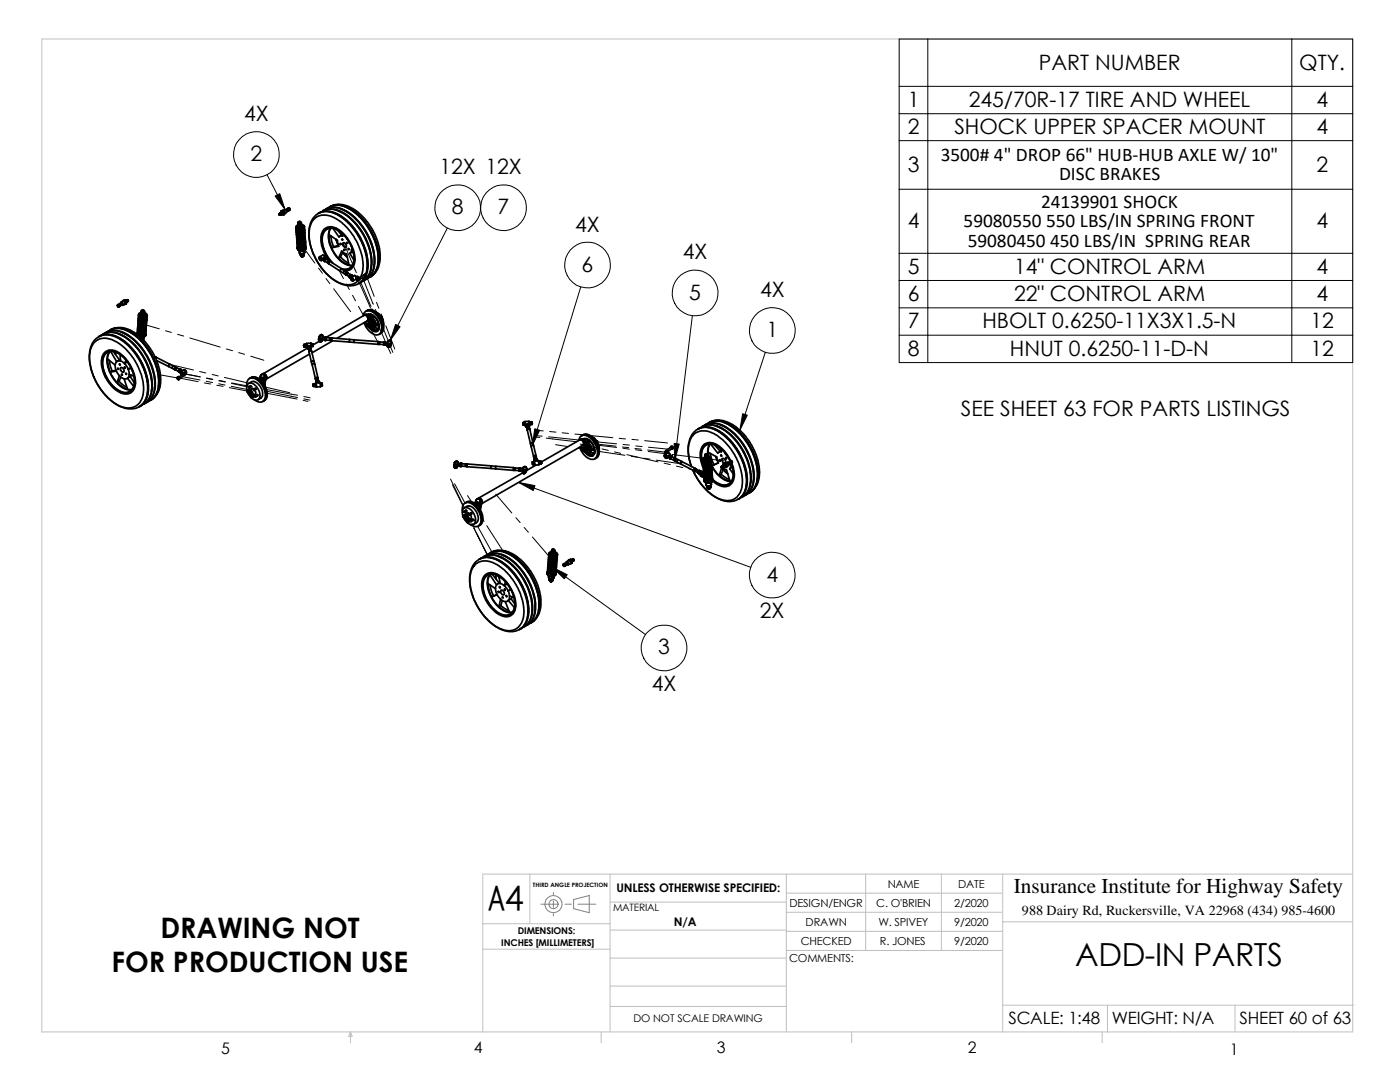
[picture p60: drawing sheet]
<svg xmlns="http://www.w3.org/2000/svg" width="279mm" height="216mm" viewBox="0 0 279 216" stroke-linecap="round" stroke-linejoin="round" font-family="sans-serif">
<defs><g id="words">
<text font-size="7.7" x="97.5" y="181.7">A4</text>
<text font-size="6.3" x="214.6" y="192.8">ADD-IN PARTS</text>
<g font-size="5.6">
<text x="32" y="187.3">DRAWING NOT</text>
<text x="22.3" y="193.9">FOR PRODUCTION USE</text>
</g>
<g font-size="4.2">
<text x="207.3" y="13.9">PART NUMBER</text>
<text x="259.3" y="13.9">QTY.</text>
<text x="181.1" y="21.3">1</text>
<text x="193.4" y="21.3">245/70R-17 TIRE AND WHEEL</text>
<text x="262.7" y="21.3">4</text>
<text x="48.7" y="24.2">4X</text>
<text x="181.1" y="26.7">2</text>
<text x="190.5" y="26.7">SHOCK UPPER SPACER MOUNT</text>
<text x="262.7" y="26.7">4</text>
<text x="50" y="32.1">2</text>
<text x="87.7" y="34.8">12X 12X</text>
<text x="181.1" y="34.2">3</text>
<text x="262.7" y="34.2">2</text>
<text x="90.2" y="42.7">8</text>
<text x="99.3" y="42.7">7</text>
<text x="114.8" y="46.2">4X</text>
<text x="181.1" y="45.5">4</text>
<text x="262.7" y="45.5">4</text>
<text x="136.3" y="51.8">4X</text>
<text x="116.1" y="54.2">6</text>
<text x="137.5" y="59.8">5</text>
<text x="151.7" y="59.3">4X</text>
<text x="181.1" y="54.6">5</text>
<text x="202.4" y="54.6">14&quot; CONTROL ARM</text>
<text x="262.7" y="54.6">4</text>
<text x="181.1" y="60.1">6</text>
<text x="181.1" y="65.5">7</text>
<text x="196.1" y="65.5">HBOLT 0.6250-11X3X1.5-N</text>
<text x="202.4" y="60.1">22&quot; CONTROL ARM</text>
<text x="261.5" y="65.5">12</text>
<text x="262.7" y="60.1">4</text>
<text x="153" y="67.3">1</text>
<text x="181.1" y="70.9">8</text>
<text x="201.5" y="70.9">HNUT 0.6250-11-D-N</text>
<text x="261.5" y="70.9">12</text>
<text x="191.8" y="83.1">SEE SHEET 63 FOR PARTS LISTINGS</text>
<text x="153" y="116.1">4</text>
<text x="151.6" y="123.4">2X</text>
<text x="131.4" y="130.6">3</text>
<text x="130.1" y="137.9">4X</text>
<text x="202.4" y="178.3">Insurance Institute for Highway Safety</text>
</g>
<g font-size="3.9">
<text x="187.7" y="32.1">3500# 4&quot; DROP 66&quot; HUB-HUB AXLE W/ 10&quot;</text>
<text x="211.4" y="36">DISC BRAKES</text>
<text x="207.8" y="41.5">24139901 SHOCK</text>
<text x="192.3" y="45.3">59080550 550 LBS/IN SPRING FRONT</text>
<text x="193.1" y="49.2">59080450 450 LBS/IN SPRING REAR</text>
</g>
<g font-size="3.4">
<text x="201.3" y="204.3">SCALE: 1:48</text>
<text x="221.9" y="204.3">WEIGHT: N/A</text>
<text x="247.4" y="204.3">SHEET 60 of 63</text>
</g>
<g font-size="3.2">
<text x="44.2" y="210.2">5</text>
<text x="94.6" y="210.2">4</text>
<text x="143" y="210.2">3</text>
<text x="193.2" y="210.2">2</text>
<text x="245.4" y="210.4">1</text>
</g>
<text font-size="2.8" x="204" y="182.5">988 Dairy Rd, Ruckersville, VA 22968 (434) 985-4600</text>
<g font-size="2.4">
<text x="123" y="178">UNLESS OTHERWISE SPECIFIED:</text>
<text x="134.5" y="184.8">N/A</text>
</g>
<g font-size="2.2">
<text x="177.2" y="177.1">NAME</text>
<text x="191.2" y="177.1">DATE</text>
<text x="157.6" y="180.9">DESIGN/ENGR</text>
<text x="160.8" y="184.7">DRAWN</text>
<text x="174.9" y="180.9">C. O'BRIEN</text>
<text x="175.3" y="184.7">W. SPIVEY</text>
<text x="190.4" y="180.9">2/2020</text>
<text x="190.4" y="184.7">9/2020</text>
<text x="157.5" y="191.9">COMMENTS:</text>
<text x="159.8" y="188.5">CHECKED</text>
<text x="175.6" y="188.5">R. JONES</text>
<text x="190.4" y="188.5">9/2020</text>
</g>
<text font-size="2.1" x="126.4" y="203.9">DO NOT SCALE DRAWING</text>
<text font-size="2" x="122.3" y="181.7">MATERIAL</text>
<g font-size="1.9">
<text x="100" y="188.8">INCHES [MILLIMETERS]</text>
<text x="103.3" y="186.4">DIMENSIONS:</text>
</g>
<text font-size="1.2" x="106.3" y="177.1">THIRD ANGLE PROJECTION</text>
</g></defs>
<g fill="none" stroke="#c0c0c0" stroke-width=".2">
<path d="M8.3 7.8h261.7v198.1h-261.7zM105.7 174.4v9.9M121.8 174.4v31.5M156.9 178.2h43M156.9 174.4v31.5M172.8 174.4v15.3M187.9 174.4v15.3M200.1 174.4v31.5M270 174.4h-173.6v31.5M96.4 184.3h25.4M96.4 189.4h25.4M121.8 191.2h35.1"/>
<path d="M121.8 180h35.1M121.8 196.8h35.1M121.8 185.6h35.1M156.9 189.7h43M156.9 182h43M156.9 185.8h43.2M200.1 183.9h69.9M69.9 205.9l.4 .9h-.7zM69.9 205.9v2.2M120 205.9v2.2M121.8 200.8h35.1M170 205.9v2.2"/>
<path d="M200.1 200.6h70.1M220 205.9v2.2M221 200.6v5.4M246.5 200.6v5.3"/>
</g>
<g fill="none" stroke="#808080" stroke-width=".2">
<path d="M110.4 178.1v.4M110.4 179.8v1.3M114.5 179.5l3.1-.8v3.4l-3.1-.8zM107.9 180.4h3.6M110.4 182.3v.5M112.8 180.4h1.2M115.3 180.4h3.6"/>
<circle cx="110.4" cy="180.4" r=".92"/>
<circle cx="110.5" cy="180.4" r="1.71"/>
</g>
<g fill="none" stroke="#000" stroke-width=".34">
<path d="M24.9 59.9l-.4 .2 .5-.2M24.9 59.9l-.1 .4 .4-.1M24.9 59.9l.3 .3M25.1 60l.2 .2zM25.2 59.9h.2v.3M25.2 59.9l.2 .2v.1M25.2 59.9l.2 .3M25.2 59.9h.2v.3v-.2zM25.2 59.9l.2 .1v.2M25.3 59.9l.2 .3M25.3 59.9h.1M25.3 59.9h.2v.3"/>
<path d="M25.3 59.9l.2 .1v.2M25.4 59.8l.2 .1v.2M25.4 59.9h.1v.2l.1-.1zM25.4 59.8l.2 .3M25.5 59.8l.1 .1M25.5 59.9h.1M25.6 59.9h.1M55.7 42.7h.1M55.7 42.7l.2 .1v.1M55.8 42.7h.1v.2M55.8 42.7l.1 .2M55.8 42.7h.1"/>
<path d="M55.8 42.6l.2 .1v.2M55.8 42.6l.3 .1-.1 .1M55.9 42.6h.1l.1 .2zM55.9 42.6h-.1l.2 .3M55.9 42.5l.2 .1v.2v-.2zM55.9 42.5h.2v.3M55.9 42.5l.2 .1v.2M56 42.5l.2 .1v.2M56 42.5h.2v.3M56 42.5h.3v.3zM56 42.5l.2 .3M56 42.8h.1"/>
<path d="M56 42.9h-.1M56 42.2v.3M56.1 42.5h.2v.2M56.1 42.5h.2l-.1 .3M56.1 42.5h.1M56.1 42.4l.2 .1v.2M56.1 42.4l.2 .3M56.1 42.8h.1M56.1 42.4h.1M56.2 42.4l.2 .1-.1 .2M56.2 42.4l.2 .1v.2v-.2l-.2-.1M56.2 42.4h.1"/>
<path d="M56.2 42.8h.4M56.3 42.3l.1 .1v.2zM56.3 42.4l.2 .2M56.3 42.4h.1M56.3 42.3h.1M56.3 42.3v.1M56.3 42.7h.1M56.3 42.1h.5l-.2 .4M56.3 42.1l.3-.1-.6 .2M56.3 42.1h.1M56.3 42.1l.3 .4M56.3 42.1l-.3 .1"/>
<path d="M56.5 42l.4-.2 .3 .4-.6 .6M56.6 42.5h.1M56.6 42.5v.3M56.6 42.5h.3l-.3 .3M56.6 42.8h.1M57.1 41.9l.3-.2 .2 .1v.2l-.4 .2M57.1 42l.1 .1M57.1 42h.1M57.3 41.7a.19 .19 0 0 1 .3 .1 .19 .19 0 0 1-.1 .2M57.3 41.7a.17 .17 0 0 1 .3 .1 .17 .17 0 0 1-.1 .2M57.3 41.7h.1M57.5 42h.1"/>
<path d="M57.7 41.5l-.3 .1M57.7 41.5l.2 .4-.3 .1M57.7 41.5l.2 .3M57.7 41.5h.1M59.1 45.4l.2 .3M59.1 45.3a.88 .88 0 0 0 1.3 .3M59.1 45.5l.2 .1M59.1 46.3h.1M59.1 46.2v.1M59.1 45.8h.1M59.2 46.8v.3l.2 .1M59.2 46.5v.3"/>
<path d="M59.2 46.8h.1M59.3 48.1a.97 .97 0 0 0 1.5 .1l.1-.4a.74 .74 0 0 1-1 .8l-.5-.1zM59.3 46h.1M59.3 45.6l.4 .2 .5-.1M59.3 45.6l.4 .2 .7-.2M59.3 45.6v.1M59.3 48.6a1.04 1.04 0 0 0 1.7-.4 .99 .99 0 0 1-1.7 .4zM59.3 48.3v.3M59.3 48v.1M59.4 46.7h.1M59.3 46.9l.2 .2M59.3 49.4h.1"/>
<path d="M59.3 49.5l.1 .1M59.3 49.3v.2M59.4 46.3l-.1 .1M59.4 46.9v.1M59.4 49.3l-.1 .1M59.4 49.3h.1M59.4 47.2h.1M59.4 46.6v.1M59.4 49.4l.2 .6M59.4 49.6h.1M59.4 49.5v.1M59.4 47.2l.1 .1"/>
<path d="M59.4 49.6v.1M59.4 49.7h.1M59.4 48.2h.1M59.4 49.6l.1 .2M59.4 49.6l.1 .1M59.5 48.8v.1zM59.5 48.5h.1M59.5 47.9h-.1M59.5 46.7h-.1M59.5 45.1v.2M59.5 47.1h.1M59.5 44.9v.1"/>
<path d="M59.5 49.1l.2 .2M59.5 44.7v-.4h.2l.2 .6M59.5 44.9l.1 .2 .3-.1M59.5 46.4h-.1M59.5 49.4l.1 .2M59.5 44.7l.1 .1M59.5 44.9h.1M59.5 44.7a.22 .22 0 0 1 .2-.3 .22 .22 0 0 1 .2 .3v.2l-.3-.1M59.5 47.4h.1M59.5 44.6l.1-.1 .2 .2-.2 .1zM59.5 44.9a.3 .3 0 0 0 0 .5 .3 .3 0 0 0 .4 0l.2-.1M59.5 49.4h.1"/>
<path d="M59.6 49.1h.1M59.5 47.6v.1M59.5 47.9v.1M59.5 49.7v.1M59.5 48.2h-.1M59.6 48.8l-.1 .1M59.6 45.8h-.2h.2M59.6 48.6h.1M59.6 46.1h-.2M59.6 49.4l.7 .2M59.6 49.4l.6 .2M59.6 44.4v.1"/>
<path d="M59.6 44.9h-.1M59.6 44.8h.1M59.6 44.8l-.1 .1M59.6 44.5h.1M59.6 44.9a.42 .42 0 0 0-.5 .4 .42 .42 0 0 0 .5 .4l.8-.1M59.6 48.2v.1M59.6 49.7v.1M59.6 48.5v.1M59.6 49.7h.1M59.6 49.8v.2M59.6 49.7h-.1M59.6 49.8h-.1"/>
<path d="M59.6 44.8l.3 .2M59.6 49.1v.1M59.6 47.6l.3 .1 .6-.1M59.6 47.3v.1M59.6 47.4h.1M59.6 44.4h.1M59.6 44.5l.2 .1v.2M59.6 49.7l.6 .1M59.6 48.8v.1M59.6 44.2l-.1 .2M59.6 44.2a.44 .44 0 0 1 .5 .2 .44 .44 0 0 1 .1 .5M59.6 44.2l.5 .3 .1 .8"/>
<path d="M59.6 49.9l.2 .6 .6 .1 .3-.1M59.6 44.5v.3M59.6 49.6h.1M59.6 49.6v.1M59.6 49.7l.1 .3M59.6 49.9v.1M59.6 49.7l.1 .1M59.6 49.9h.2M59.7 46.2h.3M59.7 46.1h-.3M59.7 44.8l.2 .1-.2-.1M59.7 44.4l-.1 .1"/>
<path d="M59.7 44.4h-.1M59.7 50h.1M59.7 49.9v.1M59.7 46.7l-.2 .1M59.7 46.4l-.2 .1M59.7 49.8h.2M59.7 44.4h-.2v.2M59.7 50.4l.4 .2 .6-.1M59.7 44.8h.2M59.7 44.7l-.1 .1M59.7 50h.6M59.7 50l.6 .1"/>
<path d="M59.7 44.8h.1M59.7 49.8l.1 .1M59.8 47l-.3 .1M59.8 47.1h.3M59.8 49.9h.1M59.8 50.5l.1 .1M59.9 47.3v.1M59.9 49.9l.1 .1M59.9 44.7l-.2 .1M59.9 47.4h.3zM59.9 49.8l-.1 .1M59.9 44.7v.2l-.3-.1"/>
<path d="M59.9 44.7l-.1 .1M59.9 49.8h.2M59.9 47.4h.1M59.9 49.8v.1M59.9 50.6v.2M59.9 44.9v.1M59.9 50.6l.5 .1M59.9 50.8l.4 .4M59.9 50.8l.2 .3a.17 .17 0 0 0 .2 .1 .17 .17 0 0 0 .2-.1M59.9 50.8h.2M60 45.8l-.3 .1M60 50h.1"/>
<path d="M60 49.8v.2M60 46.4h.3M60 46.1h.3M60 50.8h.1M60 50.7v.2M60 50.7v.1M60 50.8l.2 .1v.2l-.2-.1zM60 50.8h.2v.3M60 50.8l.2 .1v.2zM60 45.3h.1M60.1 46.8h-.4M60.1 46.5h-.4"/>
<path d="M60.1 46.7h.2M60.1 47h.3M60.1 49.8h.1M60.1 50h.1M60.1 50.7l-.1 .1M60.1 50.8l.2 .1-.1 .2M60.1 50.8h.1M60.1 50.8h-.1M60.1 49.8v.2M60.1 50.8l-.1 .2h.2M60.1 45.3l.3 .3M60.2 44.8a.44 .44 0 0 1 .5 .3 .44 .44 0 0 1-.3 .6l-.5 .2-.5-.1-.1-.1"/>
<path d="M60.2 46l.2 .1M60.2 44.9h.1M60.2 51.1h.2M60.2 44.9l.2 .1v.2M60.2 44.9v.1M60.2 45.7v.1M60.2 45.5h.2M60.2 45.3a.36 .36 0 0 1-.5 .1 .36 .36 0 0 1-.2-.4 .28 .28 0 0 0 0 .4 .28 .28 0 0 0 .4-.1h.1M60.2 44.9l.1 .1-.1 .3M60.2 44.9l.1 .3M60.2 47.3h.1M60.2 47.3l-.3 .1"/>
<path d="M60.2 50h.2M60.2 49.8h.1M60.2 49.8v.2M60.2 45.7h.1M60.3 46.3l.1 .1M60.3 45.3l-.2 .1 .1-.1 .3 .3M60.3 45.2h.1M60.3 45.2v.1M60.3 45.3h.1M60.3 45.1l-.3 .2M60.3 45.1v.1M60.3 50v.1"/>
<path d="M60.3 45.1h.1M60.3 50h.1M60.3 50h.2h-.2M60.3 47.5l.1 .1M60.3 49.8l.1 .2M60.4 45.9l.1 .1M60.4 45.6h.1M60.4 46.6h.1M60.4 51.2h.1M60.4 45.2l.2 .3M60.4 51.1h-.2M60.4 46.2l.1 .1"/>
<path d="M60.4 51.1l-.1 .1M60.4 47.2h.1M60.4 51l-.1 .2-.2-.1 .3 .1 .1-.1M60.4 50.7l.1 .3M60.4 50.7h-.2l.2 .3M60.4 50.7v.3M60.4 51.1l-.1 .1-.2-.1M60.4 51.1h.1M60.4 51l.1 .1M60.4 47.6h-.7M60.4 51v.1M60.4 50.7h.1"/>
<path d="M60.4 50.9h.1M60.4 50.7v.4M60.4 51h.1M60.5 46.9h.1M60.5 46.5v.1M60.5 47.6l-.4 .1-.5-.1M60.5 47.2h.1M60.5 47.5l-.3 .2-.5-.1M60.5 51v.1M60.5 51.2h-.2M60.5 46.2h.1M60.5 45.9h.1"/>
<path d="M60.5 45.8v.1M60.5 47.5l-.1 .1M60.5 49.9h-.2M60.5 46.8l.1 .1M60.5 46.5h.1M60.5 45.5v.1M60.5 46.1l.1 .1M60.6 45.8a.87 .87 0 0 1-1.3 .2M60.6 46.9l-.5 .2h-.5M60.6 47.1v.1M60.6 47.4l-.1 .2M60.6 46.9h.1"/>
<path d="M60.6 46.4v.1M60.6 50.6l.1 .3M60.6 46.1a.87 .87 0 0 1-1.3 .2M60.6 46.4a.87 .87 0 0 1-1.2 .3M60.6 47.8h.1M60.6 45.5l.1-.3-.1 .3M60.6 45.5h-.1v.1M60.6 45.5h.1M60.6 46.4h.1M60.6 50.5v.1M60.6 49.7l-.1 .2h.2M60.6 49.7l.1 .2"/>
<path d="M60.7 50.9l-.2 .3M60.7 48.4h.1M60.7 48h.1M60.7 47.5h-.1M60.7 50.5l-.2 .7M60.7 47l-.6 .3-.7-.1M60.7 46.7l-.2 .2M60.7 49.3l-.3 .2h-.5M60.7 50.9h.1M60.7 48v.1M60.7 48.3v.1M60.7 49h.1"/>
<path d="M60.7 47.3a.87 .87 0 0 1-1.3 .2M60.7 46.7l-.1 .2M60.7 45.6a.96 .96 0 0 1-1.6 .3v-.1M60.7 49.7h-.1M60.7 49.8v.1M60.7 49v.1M60.7 49.7v.1M60.7 47h.1M60.7 49.7h.1M60.7 50.5l-.1 .1M60.7 48.7v.1M60.7 45.3a.97 .97 0 0 1-.6 .8 .97 .97 0 0 1-1-.3v-.2a.91 .91 0 0 0 1.5 0l.1-.2"/>
<path d="M60.7 45.6a.94 .94 0 0 1-1.4 .7l-.2-.2v-.3M60.7 48a.88 .88 0 0 1-1.3 .2M60.7 47.7a.89 .89 0 0 1-1.3 .1M60.7 47a.93 .93 0 0 1-1.4 .2M60.7 49.5l-.3 .2-.7-.1M60.7 45.9h.1M60.7 48.6h.1M60.8 48.6h.1M60.8 46.5v.4l-.1 .1M60.8 46.2v.2M60.8 45.9a.95 .95 0 0 1-.7 .8 .95 .95 0 0 1-1-.4M60.8 48.3l-.2 .2-.4 .2h-.5l-.2-.2"/>
<path d="M60.8 45.9a1 1 0 0 1-1.6 .5l-.1-.1M60.8 47.2a.89 .89 0 0 1-1.5 .3M60.8 49.3l-.4 .2h-.6M60.8 49.9l-.1 .6M60.8 49.7v.1M60.8 48.6v.1M60.8 45.9h.1M60.8 47.2a.79 .79 0 0 1-1 .7 .39 .39 0 0 1-.5-.1 .39 .39 0 0 1 0-.4M60.8 46.8a.9 .9 0 0 1-1.3 .8l-.3-.2v-.3M60.8 49.2a.9 .9 0 0 1-1.1 .4M60.8 46.4a1.11 1.11 0 0 1-1.6 .4M60.8 46.4a1.2 1.2 0 0 1-1.6 .4"/>
<path d="M60.8 50.4l-.1 .1M60.8 49.2h.1M60.8 48.9h.1M60.8 49.6v.1M60.8 49.6l.1 .1M60.8 46.4h.1M60.9 47.5a.81 .81 0 0 1-1.2 .7l-.4-.2v-.3M60.9 47.5a1 1 0 0 1-1.6 .3l.1-.2M60.9 49.7l-.2 .1M60.9 48.8a1.12 1.12 0 0 1-1.5 .2 .88 .88 0 0 0 1.5-.1M60.9 48.1l.1 .1M60.9 49.1l-.4 .4-.9 .1"/>
<path d="M61 48.7a.68 .68 0 0 1-.3 .7 .68 .68 0 0 1-.7 .1l-.5-.1-.1-.4M61 48.4a.64 .64 0 0 1-.2 .6 .64 .64 0 0 1-.7 .1l-.7-.1v-.3M61 49.7h-.1M61 49.6h-.2M61 49.6v.2l-.3 .2h-.2v-.3l-.2 .1M61 48.2h.1M61 49a.87 .87 0 0 1-1.4 .7M61 49.5l-.2 .1M61 49.4h.1M61 49.4v.1M61 49.5v.1M61 49.3h.1"/>
<path d="M61 49.6h.1M61 49.6v.1M61.1 49.3v.3M61.1 49.3l-.1 .1M62.5 50.6l.8 1.6 1 1.5a7.2 7.2 0 0 0 5.9 3.3l1.4-.4M62.5 50.6l-.1-.2a7.1 7.1 0 0 1 0-6.4 3.4 3.4 0 0 1 4.8-.3l.2 .1a11.4 11.4 0 0 1 4.9 10.4l-.3 1M62.5 50.6l1.2 2.1a8.3 8.3 0 0 0 5.8 4.2 2.81 2.81 0 0 0 2.2-1.1M63.5 42.6a4.9 4.9 0 0 0-1.8 5.2l.8 2.8M63.5 42.6a4.6 4.6 0 0 1 5 1l.2 .2a12.3 12.3 0 0 1 4.5 10.3l-.2 .6M63.5 42.6a4.2 4.2 0 0 1 4.4 .5l1.2 .9a12.1 12.1 0 0 1 4.2 9.8l-.3 1M63.7 42.5a4.3 4.3 0 0 1 4.8 .9 12.6 12.6 0 0 1 4.9 10.2l-.3 1.2M63.7 51.4a.34 .34 0 0 1 .4 .1 .34 .34 0 0 1-.1 .4l-.2-.1z"/>
<path d="M63.7 42.5l.7-.4a4 4 0 0 1 4.1 .5 12.4 12.4 0 0 1 5.6 10.6 3.6 3.6 0 0 1-1.7 2.9l-.6 .4M63.8 51.2l-.1 .2 .1 .4 .4 .2M63.8 51.2l.3 .2 .2 .4-.1 .2M63.8 51.4a.18 .18 0 0 1 .3 .2 .18 .18 0 0 1-.3 .1zM63.9 51.5l.2 .1v.2zM64.4 50.9a.46 .46 0 0 1 .5 .6M64.4 50.9l.3 .1 .2 .6M64.4 50.9l-.6 .3M64.4 42.1a4.5 4.5 0 0 1 4.9 .9l1.3 1.2a11.6 11.6 0 0 1 3.5 9.5 3.3 3.3 0 0 1-1.6 2.3M64.5 42l.5-.2a4.4 4.4 0 0 1 4.8 .9l2.1 2a11.2 11.2 0 0 1 2.6 9.1 3.3 3.3 0 0 1-1.5 2l-.4 .2M64.5 51.8l-.3 .2M64.6 51.9l.2 .3"/>
<path d="M64.6 51.9l.1 .1M64.6 51.8v.1M64.6 51.8h.1M64.7 51.6l-.1 .2M64.7 51.6l.2 .1M64.7 52l.1 .2M64.8 52.1l.1 .1M64.8 51.9v.2M64.8 51.9l-.1 .1M64.8 51.6l-.2 .2M64.8 51.6l-.3-.1-.1 .2 .2 .2M64.9 51.6h-.2"/>
<path d="M64.9 51.6h.2M64.9 51.7l-.1 .2M64.9 52.2h-.1M65 41.7a4.5 4.5 0 0 1 4.9 .9l1.2 1 1.6 2a9.9 9.9 0 0 1 1.7 8.5l-.6 1.1-.7 .5M65.1 41.7l.6-.4a4.6 4.6 0 0 1 5 1.1l.2 .1a12.3 12.3 0 0 1 4.5 10.3 3.7 3.7 0 0 1-1.6 2.5l-.6 .4M65.1 51.6l-.2 .1M65.1 51.6l.1 .1M65.2 51.6l-.4 .3M65.2 51.8a.27 .27 0 0 0-.4-.1 .27 .27 0 0 0 0 .4M65.2 51.7v.1M65.2 51.8h.1M65.4 52.5h.1"/>
<path d="M65.4 52.5l.1 .1M65.5 52.6h.1M65.6 52.6l2.3 1.5M65.7 52.1h.1M65.7 52.1l-.3 .1v.3M65.7 52.1l-.6-.4-.2 .1-.1 .3 .6 .4M65.7 46.8l1.7 1.2 .2 1.1-1.4 .3a5.1 5.1 0 0 1-.5-2.6zM65.7 52.1l.1 .1M65.8 52.1h-.1a6 6 0 0 1-1.4-5.9 2.22 2.22 0 0 1 3.5-.2l1.3 1.2 .7 1.1 .7 1.5 .3 1.6a2.13 2.13 0 0 1-2 2.7M65.8 52.2h.1M65.8 52.2h-.2l-.1 .4M65.9 52.2l-.3 .1v.3"/>
<path d="M65.9 52.2l2.3 1.5M65.9 41.2a5.1 5.1 0 0 1 5.9 1.5l1.4 1.4a10.4 10.4 0 0 1 2.4 8.9 3.5 3.5 0 0 1-1.6 2.2M65.9 41.2a4.7 4.7 0 0 1 5.2 1.2 12.2 12.2 0 0 1 4.5 10.1 3.4 3.4 0 0 1-1.6 2.7M65.9 41.2l-.1 .1a4.7 4.7 0 0 1 5.2 1.2 12.4 12.4 0 0 1 4.5 9.9 3.7 3.7 0 0 1-1.6 2.9M66 45.6a4.8 4.8 0 0 0 .5 4.7l.2 .3a4.5 4.5 0 0 0 3.6 2.4M66 45.5a5 5 0 0 0 .8 5.2l.2 .1a4.3 4.3 0 0 0 3.3 2.2M66 47.1l.3 1.3 .3 .8M66.5 45.6l1.1 1.7 .4-.2h.4l-.1-.5M66.6 49.2l-.4 .2M66.7 42.5l1.1 .5a12.2 12.2 0 0 1 5.5 10.6v.3M67.1 47.8l.4 1.2-.9 .2M67.1 47.8l.4 1.1"/>
<path d="M67.4 45.9l.8 1M67.4 42a11.7 11.7 0 0 1 6.6 11.5M67.9 51.3l.8 .7 .9 .5M67.9 54.1l.7 .4M67.9 51.3l-.3 .2M68 41.7a11.6 11.6 0 0 1 6.4 7.8 8.1 8.1 0 0 1 .2 3.6M68.2 47.7l.2 .2h-.1zM68.2 50.1l.4 .4 .6 .2 .4 2.1a4.4 4.4 0 0 1-2-1.3zM68.2 53.7l-.3 .1v.3M68.2 53.7l1.1 .7M68.4 46.8l-.6 .4M68.5 50.4l.8 .9-.9-.9"/>
<path d="M68.5 48.5a.54 .54 0 0 1 .5 .2 .54 .54 0 0 1 0 .7h-.2a.7 .7 0 0 1-.4-.8zM68.5 50.3l-.6 1M68.6 54.5l.4 .3M68.6 49.7l.2 .1v.2zM68.8 41.2a11.9 11.9 0 0 1 6.6 11.3v.2M68.9 54.1l-.3 .1v.3M69 54.8h.1M69 54.8l.2 .1M69.2 54.9h.1M69.2 54.9l.4 .3 .1-.1M69.3 54.4h.1M69.3 54.4l-.3 .1v.3"/>
<path d="M69.3 47.6v.2M69.3 54.4a.26 .26 0 0 0-.3 .1 .26 .26 0 0 0 0 .3M69.3 54.4l.1 .1M69.4 54.5h.1M69.4 54.5l-.3 .2 .1 .2M69.5 54.5l-.3 .1v.3M69.5 49.6l.1 .2zM69.5 54.5l.4 .3M69.7 55l-.1 .3 .2 .1M69.7 55l.1 .1M69.8 55.4h.1M69.8 55.2l.1 .2"/>
<path d="M69.8 55.1v.1M69.8 55.2v.2M69.8 50.5l.8 1.4M69.8 54.8v.1M69.9 55.4h.1M69.9 55.4l.1 .1M69.9 55l-.1 .1M69.9 55l-.1 .2M69.9 54.8l.2 .1M69.9 54.8l-.2 .2M69.9 54.8h.1M70 55.5h.1"/>
<path d="M70 54.8h.1M70 55.4l.3 .1a.25 .25 0 0 1 .2 .3 .25 .25 0 0 1-.4 .1zM70 54.8l.2 .1M70.1 54.9l-.2 .1M70.1 54.9h.1M70.1 55.3l-.1 .3 .2 .4h.2M70.1 55.3a.5 .5 0 0 1 .3 .7M70.1 49.2l-.8-1.5a4 4 0 0 0-3.7-2.1 2.38 2.38 0 0 0-1.2 3 7 7 0 0 0 2.1 4M70.1 49.2l.2 .4a3.5 3.5 0 0 1-.4 3.8 1.99 1.99 0 0 1-1.8 .2M70.1 49.2a3.8 3.8 0 0 1-.2 4.3l-.8 .3-.8-.1M70.1 49.2a5.4 5.4 0 0 0-4.2-3.7 2.16 2.16 0 0 0-1.6 2.8v.5a7.5 7.5 0 0 0 2 3.6M70.2 55.5l.2 .3z"/>
<path d="M70.2 54.9l-.3 .1M70.2 54.9l.1 .2-.1-.2M70.2 54.9h.1M70.4 55.2l-.4-.2-.1 .2 .1 .2M70.4 49.9l-.3-.2v.6l-.3 .2M70.4 50.2l-.6 .3M70.4 50.2l.2 .4M70.5 50.2h-.1M70.7 55l.3 .1 .2 .3 .3-.1M70.7 55l.3 .2 .1 .2M70.7 55l-.6 .3M71.1 55.7h.1"/>
<path d="M71.1 55.7v.1M71.1 55.4h.1M71.1 55.7l-.7 .3M71.1 55.4l.2 .1M71.1 55.8l.2 .1M71.1 55.4v.1M71.1 55.5l.2 .1v.2l-.2-.1zM71.2 55.4l.1 .1M71.2 55.5l-.1 .1 .1 .2 .1-.1M71.2 55.8l.1 .1M71.3 55.5l.1 .1M71.3 55.5l.1 .3"/>
<path d="M71.3 55.9h.1M71.3 55.7h.1M71.4 55.8l-.1 .1M71.4 55.8v.1M71.4 55.6v.2M71.5 55.3l.1 .1M71.5 55.3l-.3 .1M71.6 55.4v.1M71.6 55.5v.3M71.6 55.5l.2 .1-.1 .2M71.6 55.5l1.1-.6h.2v.3l-1.2 .6M71.6 55.8h.1"/>
<path d="M71.6 55.5l-.2 .1M71.6 55.8l-.2 .1M72.7 54.8l.2-.1 .2 .1M72.7 54.8l.2 .1M72.7 54.8l-.1 .1M72.9 55.2l-.7 .9-.6 .5M72.9 55.3l-.1-.1-.5 .8-.7 .6M72.9 55.3l-.4 .6-.8 .6M72.9 54.9l.1 .3M73 55.2l-.1 .1M73.1 54.8l.1 .3M73.1 54.8l-.2 .1"/>
<path d="M73.2 55.1l-.1 .1M73.2 55.1l-.2 .1M74 55.2h-.1M19 68.2a3.6 3.6 0 0 1 4.5 .2l.2 .1a11.6 11.6 0 0 1 4.9 10.2 3 3 0 0 1-4.7 2.3 11.2 11.2 0 0 1-5.9-11l.5-1.2zM19.7 67.2a4.9 4.9 0 0 0-1.8 5.2l.8 2.7 .8 1.7 .9 1.3a7.5 7.5 0 0 0 6 3.5l1.4-.4M19.7 67.2a4.7 4.7 0 0 1 5.2 1.2 12.4 12.4 0 0 1 4.5 9.9 3.7 3.7 0 0 1-1.6 2.9M19.7 67.2a4.4 4.4 0 0 1 4.8 .7 12.3 12.3 0 0 1 5 10.3 3.6 3.6 0 0 1-1.7 3M19.9 67.1a4.8 4.8 0 0 1 5.2 1.1l.9 1a11.6 11.6 0 0 1 3.5 9.5 3.3 3.3 0 0 1-1.6 2.4M19.9 67.1l.7-.4a4.6 4.6 0 0 1 4.8 .9l1.3 1.2a12.4 12.4 0 0 1 3.6 9 3.6 3.6 0 0 1-1.7 2.8l-.6 .5M20.6 66.7a4.3 4.3 0 0 1 4.7 .7 12.2 12.2 0 0 1 5 10.7 3.7 3.7 0 0 1-1.6 2.5M20.7 66.6l.5-.3a4.3 4.3 0 0 1 4.5 .7 12.2 12.2 0 0 1 5.1 10.8 3.7 3.7 0 0 1-1.5 2.5l-.6 .3M21 70.5a2.43 2.43 0 0 1 3.3 .5l1 1.1a6 6 0 0 1 1.3 5.3 1.97 1.97 0 0 1-3.1 .5 6.6 6.6 0 0 1-2.9-6.6z"/>
<path d="M21.2 66.3a4.7 4.7 0 0 1 5.2 1.2 12.4 12.4 0 0 1 4.5 9.9 3.7 3.7 0 0 1-1.6 2.9M21.3 66.3l.6-.4a4.7 4.7 0 0 1 5.2 1.2 12.4 12.4 0 0 1 4.5 9.9 3.7 3.7 0 0 1-1.6 2.9l-.7 .4M21.7 70.2a2.59 2.59 0 0 0-1.1 3.2l.6 1.6a5 5 0 0 0 4.1 3.3 2.04 2.04 0 0 0 1.5-2.5l-.3-1.5a6 6 0 0 0-4.1-4.2l-.8 .1M21.8 71.9l.3 1.3 .3 .8M21.9 70.1a4.1 4.1 0 0 0 0 4.2l.7 1.3a4.1 4.1 0 0 0 3.7 2.2M22 65.9a4.6 4.6 0 0 1 5 1l.3 .3a12 12 0 0 1 4.4 10.1 3.5 3.5 0 0 1-1.6 2.5M22 70.1a4.1 4.1 0 0 0 .1 4.4 4.9 4.9 0 0 0 4 3.2h.3M22.1 65.8a5.1 5.1 0 0 1 5.6 1.2l1.1 1 1.2 1.6a9.9 9.9 0 0 1 1.7 8.3 4.1 4.1 0 0 1-1.5 1.9M22.1 65.8a4.9 4.9 0 0 1 5.2 1.2l.9 .9a11.6 11.6 0 0 1 3.5 9.6 3.6 3.6 0 0 1-1.5 2.3M22.1 70.1l1.2 2.1M22.1 65.8h-.1M22.4 74l-.4 .3"/>
<path d="M22.6 70.1l1.2 1.7M22.9 67.1a11.7 11.7 0 0 1 6.6 11.4M23 72.9l-1.5-1.3a5.1 5.1 0 0 0 .5 2.7M23 72.9l.2 1.1M23.1 70.3v.4v-.4M23.2 73.9l-.8 .1M23.2 74l-1.2 .3M23.2 74l.6 1M23.3 72.2l-.3 .7M23.5 60.9a.21 .21 0 0 1 .2 .1 .21 .21 0 0 1 0 .3l-.2-.1zM23.5 61l-.1-.1a.23 .23 0 0 1 .3 .1 .23 .23 0 0 1 0 .3l-.1-.1M23.5 61v.1"/>
<path d="M23.5 73.4l.2 .3zM23.5 61.1l.1 .1M23.5 60.9l.2 .2M23.5 60.9v.1M23.6 66.6a11.4 11.4 0 0 1 6.4 7.9 8.1 8.1 0 0 1 .2 3.6M23.7 61h.1M23.7 61l-.2 .1M23.7 61.1l-.1 .1M23.7 76.1l.8 .7 .8 .5M23.7 76.1l-.3 .2M23.8 60.7l-.3 .1M23.8 60.7l.2 .4-.3 .2"/>
<path d="M23.8 60.7l.2 .3M23.8 75l1 .6M23.8 75l-.4 1.3M24 61h.1M24 70.7v1.4M24 72.1l.8 .5M24 73.4a.53 .53 0 0 1 .6 .3 .53 .53 0 0 1 0 .6l-.5-.4zM24 72.1l-.5-.1-.2 .2M24 71.7l-.6 .4M24.1 60.4v.2v-.2h.2zM24.1 75.3l-.4 .8M24.2 60.5h.1"/>
<path d="M24.2 66.3h.1a12 12 0 0 1 6.6 11.3l-.1 .1M24.3 60.4a.28 .28 0 0 1 .2 .2 .28 .28 0 0 1-.2 .3 .26 .26 0 0 0 .3-.3 .26 .26 0 0 0-.3-.2zM24.3 60.5l.1 .2M24.3 60.5l-.5 .2M24.4 60.8l-.4 .2M24.5 60l-.4 .4M24.8 75.6l.6 2a4.1 4.1 0 0 1-2-1.3M24.8 72.6l.8 1.1M24.8 73.2l.2 .3zM25 65.8a11.8 11.8 0 0 1 6.7 10l-.1 1.5M25.1 60h.1v.3M25.1 60l.1 .3"/>
<path d="M25.1 60l.1 .2M25.1 71.8l-.3 .8M25.2 60.2l-.3 .4h.3M25.2 60.6l-.8 .3M25.2 60.2v.4M25.3 60.2l-.1-.3-.1 .1 .2 .1-.1 .2M25.4 72.2l.1 .1M25.4 72.2l-.6 .4M25.4 60.2l-.1-.3h-.2l.3 .2-.1 .1M25.4 75.5l-.6 .1M25.4 60.2h.1M25.4 60.2h-.2"/>
<path d="M25.4 75.5l1.3 1.6M25.4 72.2h.1M25.5 60v.1M25.5 60.1h.1M25.6 60.1h-.1M25.6 73.7l.2 1M25.8 74.7l-.1 .5-.3 .3M25.8 74.7l1 .4M26 75.1l-.6 .4M26 75.1l.8 1.3M26.1 73.3l-.5 .4M26.2 73.5l-.6 .2"/>
<path d="M26.2 74.9l-.2 .2M27 76.5l-.1-1.4-.9-2.2-1-1.5-1.3-1a2.09 2.09 0 0 0-3.3 .6 6.7 6.7 0 0 0 2.4 6.6 3 3 0 0 0 3.3 .8 2.35 2.35 0 0 0 1-1.9M27.3 66.6l.1 .1M27.3 66.5h.1M27.3 66.5v.2M27.3 66.6h.1M27.4 66.7h.1M27.4 66.7v.1M27.4 66.7l.1 .1M27.4 65.6a.97 .97 0 0 0 1 .5 .97 .97 0 0 0 .8-.7 .87 .87 0 0 1-.8 .8 .87 .87 0 0 1-.9-.6zM27.4 66.3a.79 .79 0 0 0 1.3 .6l.3-.3 .1-.3M27.5 66l-.1 .3 .4 .3"/>
<path d="M27.5 65.7v.4M27.5 65.4v.2M27.5 65.2a.79 .79 0 0 0 .5 .6 .79 .79 0 0 0 .9-.2l.2-.1 .1-.3a.91 .91 0 0 1-.8 .7 .91 .91 0 0 1-.9-.5zM27.5 66.4a.91 .91 0 0 0 1.5 .1M27.6 66.2l.3 .3M27.6 64.3a.65 .65 0 0 0 .3 .7 .65 .65 0 0 0 .7 0l.5-.3 .2-.4M27.6 64l.1 .5M27.6 66.5a.91 .91 0 0 0 1.3 0M27.6 64.7a.87 .87 0 0 0 1.5 0M27.6 64h.1M27.6 63.8v.2M27.6 65.4a.97 .97 0 0 0 1.4 0"/>
<path d="M27.6 65.7a.96 .96 0 0 0 1.4 0M27.6 62.8a.97 .97 0 0 0 .9 .6 .97 .97 0 0 0 .9-.5M27.6 63.5h.1M27.6 66h.1M27.7 66v.1M27.7 66h-.1M27.7 65.7h.1M27.7 62.9h-.1a.89 .89 0 0 0 .9 .7 .89 .89 0 0 0 .8-.6 .94 .94 0 0 1-1.4 .2M27.7 64.8a.87 .87 0 0 0 1.3 0M27.7 65.1l.1 .1a.89 .89 0 0 0 1.2-.1M27.7 64.5l.4 .3a.75 .75 0 0 0 .9-.3M27.7 66.3h.1"/>
<path d="M27.7 66.3h-.1M27.7 65.4l.1 .1M27.8 65.2h.1M27.7 64.2l.1 .1zM27.7 63.1l.7 .3M27.7 66.7l-.1-.2 .2 .2M27.7 66.6l.1 .1M27.7 65.7v.1M27.8 63.6a.82 .82 0 0 0 1.3 .1M27.8 63.9a.87 .87 0 0 0 1.3 .1h-.1M27.8 66.6l.7 .1M27.8 66.6h.1"/>
<path d="M27.8 64.3a1.01 1.01 0 0 0 1.2 0 .6 .6 0 0 1-.9 .5l-.4-.3M27.8 64.6h.1M27.8 64.3l.1 .1M27.8 63.4a.89 .89 0 0 0 1.3 0M27.8 64.9h.1M27.8 66.7l.1 .1M27.8 64.9l.1 .1M27.8 62.5a.53 .53 0 0 0 0 .7 .53 .53 0 0 0 .6 .2 .76 .76 0 0 0 1-.5M27.8 64.3h.1M27.8 64h.1M27.9 66.7h.6M27.9 66.5h.8"/>
<path d="M27.9 64l-.1 .1M27.9 63.7l-.1 .1M27.9 64.7h.1M27.9 64.9l.1 .2M27.9 66.5h.1M27.9 63.7v.1M27.9 63.4v.1M27.9 64.6v.1M27.9 64.9l.2 .2M27.9 64.1h.1M27.9 67.1h-.1h.2M27.9 67.1v.1"/>
<path d="M27.9 67.1h.1M28 63.8h-.1M28 63.5h-.1M28 63.8h.1M28 64.1h-.1M28 67.3h.1M28 67.1v.1M28 67.1h.1M28.1 62.4l.1 .1M28.1 62.7l.1 .2M28.1 62.7h.1M28.1 62.4h.1"/>
<path d="M28.1 63.9l.5 .1M28.1 64.2h.5M28.1 64.5h.4h-.3M28.1 67.1l.1 .1M28.1 67.3h.1M28.1 62.6l.1 .3M28.1 67.1v.2M28.2 63.6l.4 .1M28.2 64.7v.1M28.2 67.4h.1M28.2 62.5v.1M28.2 62.5l.1 .2h.3"/>
<path d="M28.2 62.5a.37 .37 0 0 0 .1 .5 .37 .37 0 0 0 .5-.1M28.2 62.1a.43 .43 0 0 1 .4 .2 .43 .43 0 0 1 0 .4M28.2 62.1v.2M28.2 62.3v.1M28.2 62.4h-.1M28.2 67.3h.2M28.2 67.2h.2M28.2 67.2v.1M28.2 62.4v.1M28.2 62.4l.4 .3M28.3 62.2l.1 .1v.2zM28.3 64.7l-.1 .1"/>
<path d="M28.3 62.1v.1M28.3 62.2h.1M28.3 63.5l-.2 .1M28.3 62.2v-.1v.1M28.3 62.2h.2v.2M28.4 61.9l-.2 .2M28.4 61.9a.46 .46 0 0 1 .6 .5 .51 .51 0 0 1 .3 .7 .51 .51 0 0 1-.7 .3 .6 .6 0 0 1-.7-.1 .6 .6 0 0 1-.1-.7v-.1M28.4 61.9a.75 .75 0 0 1 .4 1M28.4 64.5v.1M28.4 62.1l.1 .3M28.4 62.2l-.1 .2h.2M28.4 62.1l-.1 .1"/>
<path d="M28.4 62.5h.1M28.4 62.1h.1a.2 .2 0 0 1 .2 .3 .2 .2 0 0 1-.3 .1l-.1-.1M28.4 62.1h-.2l.1 .2M28.4 62.5h.2M28.4 62.1h-.1M28.4 62.4l.2 .1M28.5 67.3v.1M28.5 63.6h.2M28.5 64.8h-.3M28.5 64.8h.1M28.5 62.4l-.1 .1M28.5 67.3l-.2 .1h.2"/>
<path d="M28.5 67.2l-.1 .1M28.5 67.3h.1M28.5 67.1h-.1l-.1 .3M28.5 67.1h.2M28.5 67.1v.2M28.6 65l.1 .1M28.6 63.8l.2 .1M28.6 62.7h.1M28.6 66.5h.1M28.7 62.4h-.2M28.7 62.4l-.1 .1-.2-.1M28.7 62.4l-.2 .1"/>
<path d="M28.7 62.4l-.3 .1M28.7 67.3h-.2M28.7 67.1l-.2 .1M28.7 67.1v.2M28.7 64.4h.1M28.7 64.1l.1 .1M28.7 66.4v.1M28.7 64.1h.2M28.7 67.1h.1M28.7 67.2v.1M28.7 67.3l-.1 .5 .1-.2M28.7 64.7h.1"/>
<path d="M28.7 66.6l-.2 .1M28.7 66.6h.1M28.7 67.1v.1M28.8 63.8l.1 .1M28.8 63.5l.1 .1M28.8 66.8l-.5 .3-.4-.1h.7M28.7 66.7h.1M28.8 66.4h-.1M28.8 64.3l.1 .1M28.8 66h.1M28.8 66.8a.79 .79 0 0 1-.9 .1M28.8 66.6h.1"/>
<path d="M28.8 64.9v.1M28.8 66.3h.1M28.8 66v.1M28.8 67v.1M28.8 67l-.1 .1M28.8 67.1l-.1 .1M28.9 62.6v.1M28.9 64.7h-.1M28.9 63.8h.1M28.9 62.6l.1 .2-.2 .1M28.9 62.5v.1M28.9 62.6l.1 .3-.2 .1"/>
<path d="M28.9 64.9l-.1 .1M28.9 62.5a.35 .35 0 0 1 .1 .5 .35 .35 0 0 1-.6 0l-.2-.1-.2-.3-.2-.1M28.9 62.5a.35 .35 0 0 1 .1 .5 .35 .35 0 0 1-.6 0l-.4-.2 .1-.2M28.9 62.6a.32 .32 0 0 1-.1 .4 .32 .32 0 0 1-.4 0l-.3-.1v-.3M28.9 65.7l-.1 .1M28.9 62.4v.2M28.9 65.4v.1M28.9 66.3h.1M28.9 67v.1M28.9 62.6h.1M28.9 67h-.1M28.9 67.1h-.1"/>
<path d="M28.9 62.4h.1M28.9 66a.87 .87 0 0 1-1.3 0M29 63.5h.1M28.9 66.3l-.2 .1M28.9 64.9h.1M28.9 65.2h.1M28.9 66h.1M29 65.2h.1M29 62.7l-.2 .2M29 67.1l-.5 .3M29 62.8h.1M29 64.3h.1"/>
<path d="M29 64.9h.1M29 64.1h.1M29 66.9l-.1 .1M29 67.1h-.1M29 66.9v.2M29 66.6l.1 .1zM29 64.6h.1M29 66.9h.1M29 66.8h.1M29 66.8v.1M29.1 66a1.08 1.08 0 0 1-1.6 .1M29.1 66.8h.1"/>
<path d="M29.1 66.8v.1M29.1 64.4a1.02 1.02 0 0 1-1.4 .1M29.1 66l-.1 .4-.3 .2M29.1 65.7v.3M29.1 64.4l-.6 .3-.8-.2M29.1 66a1.02 1.02 0 0 1-1.6 0M29.1 66h.1M29.1 66.7v.1M29.2 64.9a.87 .87 0 0 1-.8 .7 .87 .87 0 0 1-.9-.7 .87 .87 0 0 0 .8 .6 .87 .87 0 0 0 .8-.6M29.2 64.6a.87 .87 0 0 1-.8 .7 .87 .87 0 0 1-.9-.7h.1M29.3 64l-.2 .4M29.3 63.7v.1"/>
<path d="M29.3 63.4a.87 .87 0 0 1-.8 .7 .87 .87 0 0 1-.9-.6M29.3 63.8a.93 .93 0 0 1-.8 .6 .93 .93 0 0 1-.9-.4M29.3 63.8a.98 .98 0 0 1-1.7 .2M29.3 63.5a.92 .92 0 0 1-1.6 .3l-.1-.3M29.3 63.8h.1M29.3 63.2a.9 .9 0 0 1-.7 .7 .9 .9 0 0 1-1-.5v-.2a.87 .87 0 0 0 .9 .6 .87 .87 0 0 0 .8-.6M30.2 79.8h-.1M30.9 71.2h.1M31 71.2h.1M31 71.2l.2 .1M31.2 71.3h.1M31.2 71.3l-.2 .2"/>
<path d="M31.2 71.3l-.2 .1M31.2 71.9l3.2 1.6M31.2 71.3l2.7 1.4M33.9 72.7l-.2 .2v.3M33.9 72.7l.7 .3M34.4 73.5l.4 .2M34.6 73l-.2 .2v.3M34.6 73l.5 .2M34.8 73.7h.1M34.9 73.7l.2 .1M35.1 73.8h.1M35.1 73.2v.1"/>
<path d="M35.1 73.2l-.3 .2v.3M35.1 73.8l.5 .2M35.1 73.3l-.2 .1v.3M35.1 73.3l.2 .1M35.3 73.4l.5 .3M35.3 73.4l-.2 .2v.2M35.3 73.4l-.2 .1v.3M35.4 75.5l.1 .2M35.4 75.3v.2M35.4 75.3h.2M35.5 75.2l.1 .1M35.5 75.2l-.1 .1"/>
<path d="M35.5 75.2l.3 .1M35.5 75.7h.2M35.5 75.7l.1 .1M35.6 75.3l.1 .1M35.6 75.3l.1 .2M35.6 74h.1M35.6 73.9l.2 .1M35.6 74v.2l.2 .1M35.6 73.9v.1M35.7 75.4v.1M35.7 75.7l-.1 .1M35.7 75.5v.2"/>
<path d="M35.8 74v.1M35.8 74.3h.1M35.8 74.1l.1 .2M35.8 74.1v.2M35.8 73.7l-.1 .1M35.8 75.3l-.1 .1M35.8 75.3l.1 .2-.3 .3M35.9 73.6l.3 .1M35.9 73.6l-.3 .3M35.9 73.6l.1 .1M35.9 73.8l-.1 .2M35.9 73.8l-.1 .3"/>
<path d="M35.9 73.7h.1M36 73.7l-.1 .1M36 73.7h.1M36 74.3h-.1M36 74.3h.1M36.1 74.2l-.1 .3 .3 .3M36.1 74.2h.3l.3 .4M36.1 73.7l-.2 .1M36.1 73.7l.1 .2v-.2M36.1 73.7h.1M36.1 74.2h.1M36.4 74l-.5-.1v.3l.1 .1"/>
<path d="M36.4 74.5v.1M36.4 74.5h.1M36.4 74.6v-.2h-.2l.2 .2M36.4 74.6h.1M36.6 74.6v-.1a.26 .26 0 0 0-.3-.3 .26 .26 0 0 0-.2 .3l.2 .3M36.6 74.4l.1 .1M36.6 74.4h.1M36.6 74.5l.1 .1M36.7 73.8h.3l.2 .3-.1 .4M36.7 73.8a.5 .5 0 0 1 .4 .7M36.7 74.5v.1M36.7 74.6l.2 .2-1 .7"/>
<path d="M36.7 74.6l-1 .6M36.7 73.8l-.6 .4M36.7 74.5l.1 .1M36.7 74.6l.2 .2M36.7 74.6h.1M36.8 74.6h.1M37 74.3l-.4 .1M37 74.3v.2M37 74.3h.1M37 74.5h.1M37 74.5l-.2 .1M37 74.5l-.1 .3"/>
<path d="M37.1 74.5h-.1M37.1 74.5h.1M49.2 77.1a1.25 1.25 0 0 1 .6-1.6 1.25 1.25 0 0 1 1.6 .4l.5 .5a3.1 3.1 0 0 1 .8 3.5 1.4 1.4 0 0 1-1.9-.1M49.4 78.1a1.1 1.1 0 0 1 .6-1.7 2.56 2.56 0 0 1 1.7 3.2 1.05 1.05 0 0 1-1.5-.1M49.4 78.4l.8 1M49.5 78.3v.1M49.5 78l-.2 .1M49.6 77.2l.1 .1v.1zM49.6 77.9a.72 .72 0 0 1 .7 .4 .72 .72 0 0 1 0 .8l-.5-.2a.79 .79 0 0 1-.2-1zM49.6 76.5l.6-.3a1.67 1.67 0 0 1 1.9 1.3 1.54 1.54 0 0 1-.1 2l-.5 .3M49.7 78.4a.31 .31 0 0 1 .2-.4 .31 .31 0 0 1 .3 .3 .3 .3 0 0 1 .2 .5 .3 .3 0 0 1-.5 0M49.7 78.5a.23 .23 0 0 1 .3-.1 .23 .23 0 0 1 0 .3h-.2"/>
<path d="M49.7 78.4a.17 .17 0 0 1 .2 .1 .17 .17 0 0 1-.1 .2zM49.7 78.5l.2 .1zM49.8 75.5a2.17 2.17 0 0 1 2.6 1.3l.3 .5a2.07 2.07 0 0 1-.3 2.8M49.8 78v.3M49.8 78.5v.1M50 75.4a1.89 1.89 0 0 1 2.2 .8l.3 .4a2.66 2.66 0 0 1 .3 3.3l-.2 .1M50 77h.1v.2M50 78.2h.2M50 77l-.4 .2M50 78.1l-.3 .2M50 75.4a1.9 1.9 0 0 1 2.5 1l.2 .2a2.66 2.66 0 0 1 .2 3.2l-.2 .2M50 78.7l.3 .2"/>
<path d="M50.1 77.2l-.4 .2M50.2 79.2l.1 .3-.1-.1zM50.2 77.6l-.5 .3M50.3 75.4a2.94 2.94 0 0 1 2.7 2.3v.2a2 2 0 0 1-.2 1.9M50.3 78.4l-.1 .3M50.3 78.6l-.3 .2M50.5 79l.2 .1-.1 .1M50.5 79l-.3 .2M50.6 77.6a.33 .33 0 0 0-.5 0 .33 .33 0 0 0 0 .5M50.7 79.2l-.4 .3M50.8 77.9a.52 .52 0 0 1 .3 .5 .52 .52 0 0 1-.4 .4l-.3-.2M50.9 78.7l-.6 .3"/>
<path d="M50.9 77.5l.2 .2M50.9 79l.5-.3v.3M51 77.5l-.4 .2M51.1 77.7h.1M51.1 77.7l-.4 .2M51.4 79l-.3 .2M52.1 74.8l-.4 .8M52.1 74.8l-.3 .8M52.1 75.4l.2-.1v.3M52.1 75.4v.2M52.1 75.4v.1M52.1 75.6h.1"/>
<path d="M52.1 74.8l.5-.1 .1 .5M52.1 75.5h.1M52.1 75.5l.1 .1zM52.1 75.6l.1 .1M52.1 75.4h.1M52.1 75.4l.1-.1 .1 .2M52.1 75.4l.2 .1M52.2 74.8h-.1M52.2 74.8l.4-.1 .2 .2v.4M52.2 74.8h.1M52.2 75.5h.1M52.2 75.5v.2"/>
<path d="M52.3 75.5v.1M52.3 75.5l-.1 .2M52.3 75.5h.1M52.3 75.6l-.1 .1M52.5 74.6a.66 .66 0 0 1 .6 .3 .66 .66 0 0 1 0 .7M52.5 74.6a.78 .78 0 0 1 .7 .8M52.5 74.6l-.3 .2M52.7 75.2l-.3 1M52.7 75.2l.1 .1M52.7 74.6l.4 .3 .1 .5M52.8 75.3h.1M52.8 76.8h.1"/>
<path d="M52.8 75.3l-.3 1M52.8 75.7h.1M52.8 76h.1M52.8 75.7v.3M52.8 76.8v.1M52.8 76l-.1 .7M52.9 75.6l-.1 .1M52.9 75.6h.1M52.9 75.3l-.2 .3-.2 .8M52.9 75.5v.1M52.9 75.3h.1M52.9 75.5h.1"/>
<path d="M52.9 76l-.1 .8M52.9 75.7h.1M52.9 75.3v.2M52.9 75.7v.3M52.9 76h.1M53 75.3h.1M53 75.6l-.1 .1M53 75.5v.1M53 75.5l-.1 .1M53 75.1l.1 .1M53 75.7l-.2 1.1M53 75.1v.6"/>
<path d="M53 75.1l-.2 .2M53.1 75.6l-.1 .1M53.1 75.2v.4M53.2 75.4l-.2 .3M60.6 68.9v.2zM60.6 68.8l.1 .4M60.6 68.8v.1M60.6 69.1l.1 .1M60.6 68.8h.1M60.7 68.7v.2M60.7 68.7v.1M60.7 68.7h.1"/>
<path d="M60.7 69.2h.1M60.7 68.9v.1M60.7 68.9v.2M60.7 68.8v.4M60.7 69.1v.1M60.7 69v.1M60.7 69.1l.1 .1M61 68.7h.1M61 68.7l.1 .1M61.1 68.7h.1M61 68.7h-.3M61.1 68.8v.2"/>
<path d="M61.1 69v.1M61.1 68.8v.3M61.1 68.7v.1M61.1 68.8h.1M61.1 69h-.4M61.1 68.7l.1-.1v.7v-.2M61.1 69.1v.1M61.1 69.1v.1h-.3M61.1 69.1h.1M61.2 69.1l.1 .2M61.2 68.7v.1M61.2 68.8h.1"/>
<path d="M61.2 69.1h.1M61.2 68.8v.3M61.2 68.5l-.1 .2M61.2 68.5l.1 .8M61.3 69.3h.2M61.4 69.4l-8.9 5.2M61.4 69.4v.1M61.4 69.5l.1 .1M61.5 69.3l-.1 .1M61.6 69.4v.2M61.6 69.4l.2-.1 .3 .1M61.6 69.4l-.2 .1"/>
<path d="M61.6 69.7v.1M61.6 69.2h.3M61.6 69.2l-.1 .1M61.6 69.2v.1M61.6 69.8h.1M61.6 69.3h.4M61.6 69.3v.1M61.7 70.1v.1M61.7 70.2l.4 2.1M61.7 70.1h.1M61.8 70.7l-8.7 4.9M61.9 69.1l-.1-.1a.2 .2 0 0 0-.2 0 .2 .2 0 0 0-.1 .3"/>
<path d="M61.9 69.2l.2 .3M61.9 69.2l.1 .1M62 69.3l.1 .1M62 68.5l.1 .2M62 68.5l.1 .8M62 69.3h.1M62 68.5h-.8M62.1 69.4h.1M62.1 69.4a.37 .37 0 0 0-.6 .2l.1 .1M62.1 69.4v.1M62.1 69.9l-.3-.1-.1 .3M62.1 69.9l-.1-.4a.25 .25 0 0 0-.2-.2 .25 .25 0 0 0-.2 .3l.1 .5"/>
<path d="M62.1 68.7v.4M62.1 68.7h.1M62.1 69.9l.1 .2M62.1 69.1v.2M62.1 68.6h.3M62.1 69h.1M62.1 72.3l.2 .5M62.1 68.6v.1M62.2 70.1h.1M62.2 70.1a.27 .27 0 0 0-.3-.1 .27 .27 0 0 0-.2 .2M62.2 70.1l-.3-.2-.2 .2M62.2 68.7v.3"/>
<path d="M62.2 70.1l.5 2.1M62.2 68.6v.3M62.2 69.1h.1M62.2 69v.1M62.2 68.9h.2M62.2 69.1h.2M62.2 68.9v.2M62.3 72.8l.6 2.8M62.4 68.6v.1M62.4 68.7v.2M62.4 68.9v.1M62.4 68.7v.3"/>
<path d="M62.4 69v.1M62.4 69.1h.1M62.5 76.7v.3zM62.6 76.6v.2M62.6 77v.1M62.6 76.6v.1M62.6 76.7v.3M62.6 76.6h.1M62.6 76.7l-.1 .3M62.6 76.8l.1 .1M62.6 76.8v.2M62.6 77h.1"/>
<path d="M62.6 77l.1 .1M62.6 77.1h.1M62.6 77h-.1M62.7 76.9l-.1 .1M62.7 72.2a.29 .29 0 0 0-.3-.2 .29 .29 0 0 0-.3 .3M62.7 72.2l.1 .5M62.8 72.7a.27 .27 0 0 0-.3-.1 .27 .27 0 0 0-.2 .2M62.8 72.7l.7 2.7M62.9 75.6h.1M62.9 76.6l.1 .1M62.9 76.6h-.3M63 76.6v.1"/>
<path d="M63 76.7v-.2l.1 .5M63 76.7v.1M63 76.8v.2M63 76.7v.3M63 77v.1M63 77.1h.1M63 76.7h.1M63 75.6v.1M63 76.8l-.3 .1M63 77.1h-.3M63 75.7v.1M63 77l.1 .2"/>
<path d="M63 77l.1 .2v-.2M63 76.7l.1 .3M63 77h.1M63 75.8l.1 .2M63.1 76.4l-.1 .2M63.1 76.9v.1M63.1 76.4v.8M63.1 77h-.1M63.1 76v.1M63.1 76.2v.2M63.1 76v.2M63.1 76.3v.1"/>
<path d="M63.1 76.1v.2M63.3 76.1h-.2M63.3 76.1h.3M63.3 76.1l-.2 .2M63.3 75.9l-.1 .1M63.4 75.9l.1 .1M63.4 75.9l-.3 .1M63.4 75.9l.3 .3M63.5 75.4v.1M63.5 75.6l-.3-.1-.2 .3M63.5 75.6a.22 .22 0 0 0-.3-.1 .22 .22 0 0 0-.2 .2M63.5 75.5a.24 .24 0 0 0-.3-.1 .24 .24 0 0 0-.2 .2"/>
<path d="M63.5 75.4a.28 .28 0 0 0-.3-.1 .28 .28 0 0 0-.3 .3M63.5 76l-.2 .1M63.5 76l.1 .1M63.5 75.6v.3M63.5 75.5v.1M63.6 67.7l.1 .3M63.6 67.7a.42 .42 0 0 1 .5-.3 .42 .42 0 0 1 .3 .5M63.6 76.1l.1 .2M63.6 76.1l.1 .1M63.6 67.7h.1M63.6 76.4l-.3-.2-.1 .2M63.7 68l.1 .2"/>
<path d="M63.7 67.9v.1M63.7 76.3h.1M63.7 67.2l-.1 .5M63.7 67.1h.1a.41 .41 0 0 1 .4-.1 .41 .41 0 0 1 .3 .4 .42 .42 0 0 0-.4-.4 .42 .42 0 0 0-.4 .2zM63.7 76.2v.1M63.7 68.1l-1.3 .7M63.8 67.7l.2-.1 .2 .1M63.8 67.8h.3M63.8 68.2h.3M63.8 67.8l-.1 .2M63.8 67.8l-.1 .1M63.9 76.3l.1 .2"/>
<path d="M63.9 76.3v.9M63.9 76.3l-.8 .1M63.9 67.7l.2 .1M63.9 67.7l-.1 .1M63.9 77.2h-.8M64 67.6l-.1 .1M64 67.6l.2 .2M64 67.6l-.3 .3M64 67.6l.1 .1M64 76.5h.3M64 76.9h.1M64 76.5v.1"/>
<path d="M64.1 76.9l-.1-.3-.1 .6M64.1 67.8l.1 .2M64.1 76.5v.3M64.1 76.9v.1M64.1 76.8h.2M64.1 76.8v.2M64.1 66.8l.3 .1M64.1 66.8l-.2 .2M64.1 66.8v.2M64.2 68l-.1 .2M64.2 68v.1M64.2 68.1l-.1 .1"/>
<path d="M64.2 67.8v.3M64.3 76.5v.1M64.3 76.6v.2M64.3 76.8v.1M64.3 76.6v.3M64.3 76.9v.1M64.3 77h.1M64.3 77h-.2M64.4 67.9l-.2 .2a.32 .32 0 0 0-.2-.6 .32 .32 0 0 0-.3 .4M64.4 66.9v.2M64.4 67.7v.2M64.4 67.8h.6"/>
<path d="M64.4 66.9l-.1 .2M64.8 67.6v.3M64.8 67.9h.2M64.8 67.9h.1M64.8 67.4h-.4v.3M64.9 67.4l-.1 .2M64.9 67.4h.1M64.9 67.4h.2M64.9 67.3v.1M64.9 67.3h.2M65 67.9h.1M65 67.6v.3"/>
<path d="M65.1 67.4l-.1 .2M65.1 67.9h.8M65.1 67.4h.1M65.1 67.3l7.6-4.4a.76 .76 0 0 1 .6 1.1l-6.1 3.5M65.1 67.4v.5M65.1 67.4l-.1 .5M65.1 67.3v.1M65.1 67.4h.8M65.1 67.3h.1M65.9 67.9h.1M65.9 67.4h.1M65.9 67.4v.5"/>
<path d="M66 67.9h.1M66 67.4v.5M66 67.4h.2M66.1 67.9l.1 .1M66.2 67.4h.1M66.2 67.4l-.1 .5M66.2 68l3.5 .2M66.3 67.4l-.1 .6M66.3 67.4l3.5 .3M66.4 68l-4.1 2.4M69.7 68.2l1 .1M69.8 67.7l-.1 .5"/>
<path d="M69.8 67.7l.9 .1M70.7 68.3l4.7 .4M70.7 67.8v.5M70.7 67.8l4.8 .4M72.5 63a1.18 1.18 0 0 1 .8-1 1.18 1.18 0 0 1 1.2 .4l.2 .1a3.7 3.7 0 0 1 1.3 3.8 1.25 1.25 0 0 1-2.1 0l-.8-.9-.5-1M72.9 64.2l.1 .1M73 64.3l.2 .7M73 64.2v.1M73 64.3l.7 .5M73.1 62.7h.1M73 62.7l.7 .5M73 62.1a2.22 2.22 0 0 1 2.7 1.4l.4 .7a1.89 1.89 0 0 1-.5 2.5"/>
<path d="M73 62.7l-.3 .2a.67 .67 0 0 1 .7 .3 .67 .67 0 0 1-.1 .8M73.1 62.7l.6 .4M73.2 62a2.14 2.14 0 0 1 2.6 1.3 2.59 2.59 0 0 1 .2 3.2l-.1 .1M73.2 64.9v.2l1.4 .8M73.2 65l.8 .4M73.2 62.8a1.44 1.44 0 0 1 2 .9 1.82 1.82 0 0 1 .1 2.4 1.6 1.6 0 0 1-1.7-.8M73.2 65l.4 .3 .3 .1M73.3 62a1.87 1.87 0 0 1 2.3 .9 2.97 2.97 0 0 1 .6 3.5l-.3 .1M73.3 64.9l.2 .2M73.3 64.6v.1M73.3 64.7h.1M73.3 64.9l.1 .1"/>
<path d="M73.3 64.6v.3M73.3 64.6l.1 .1M73.4 62.8l-.1 .1M73.4 64.9v.1zM73.4 64l.1 .1M73.4 62.7l-.1 .2M73.4 64.7l.2 .2M73.4 64.7l.1 .2M73.4 64.7h.1M73.4 65h.1M73.4 64.7v.3M73.5 65v.1"/>
<path d="M73.5 65h.1M73.5 61.9a2.92 2.92 0 0 1 2.7 2.4l.1 .1a1.95 1.95 0 0 1-.2 1.9M73.5 63.3v.1M73.5 63.4v.4M73.5 63.8h.1M73.5 64.9h.1M73.5 64.9v.1M73.5 64.1l.2 .7M73.6 63l.1 .1M73.6 63.7h.1M73.6 63.8l-.2 .2M73.6 63.9l-.1 .2"/>
<path d="M73.6 63.8v.1M73.6 63.9l.1 .8M73.6 64.9v.1M73.6 65h-.1M73.6 63.7l.2 .9M73.7 64.8l.2 .6M73.7 63.3l.3 .6M73.7 63.1l.3 .4 .1 .3M73.7 63.2h.1M73.7 63.1v.1M73.7 63.3h.1M73.7 63.3l-.1 .1v.3"/>
<path d="M73.7 63.2l.4 .7M73.7 63.3l.4 .6M73.7 64.7v.1M73.7 63.1h.1M73.7 63.2l-.2 .1M73.7 64.7l.3 .7M73.8 63.3l.3 .6M73.8 64.7l.2 .5M73.8 63.3h.1M73.8 64.6h.1M73.8 64.6l.2 .6M73.9 65.5h.1a1.34 1.34 0 0 0 1.4 .5"/>
<path d="M73.9 65.4h.1M74 62.7l-.2 .5 .3-.5M74 65.4h.1M74 65.2h.1M74 62.7l-.3 .1-.1 .2M74 63.9v.4M74 64.3h.1M74 64.6h.1M74 64.3v.9M74.1 63.7l.3-.3a.57 .57 0 0 1 .8 .3M74.1 63.7a.87 .87 0 0 1 .8 .4 .87 .87 0 0 1 0 .9M74.1 63.9h-.1"/>
<path d="M74.1 64.6h-.1M74.1 63.7h.1M74.1 63.9v.4M74.1 63.9h.1M74.1 63.8l.5 .4M74.1 63.8l.4 .3M74.1 64.3h.1M74.1 65.2l.1 .1M74.1 64.7v.5M74.1 63.8l.1 .6M74.1 64.3v.9M74.1 65.2h.1"/>
<path d="M74.1 63.9l.6 .3M74.1 63.9l.1 .7M74.2 64.6l-.1 .1M74.2 64.6v.7M74.2 64.6h-.2M74.2 64l.4 .3M74.2 64.6h.1M74.2 65.3l-.2 .1M74.2 64.4v.2M74.2 64.4a.55 .55 0 0 1 0 .8M74.2 65.2l-.2 .2M74.3 62.9a.18 .18 0 0 1 .2 .2 .18 .18 0 0 1-.3 .1 .18 .18 0 0 1 0-.3z"/>
<path d="M74.3 64h.1M74.3 62.8l-.1 .1M74.3 65.5h.2v.2zM74.3 64.3h.2v.2zM74.4 65.8l.9 .3M74.4 64.3l.1 .1M74.4 65.5l.1 .2M74.5 65.6h.1M74.5 62.9v.3h-.1M74.6 64.3v1.6M74.7 64.3l.1 .2-.1 .6M74.7 64.4v.5"/>
<path d="M74.7 64.2l-.1 .1M74.7 64.2l-.1 1.7M74.8 64.6l-.1 .1M74.8 65l.1 .2h-.2a.75 .75 0 0 0 1 .2M74.9 65l-.2 .1M74.9 65l-.1 .3M75 62.2l.1 .1a2.74 2.74 0 0 1 1.4 2.6M75.1 65.5l.5 .1a.71 .71 0 0 1-.9 .1M75.2 63.7l.1 .2a.78 .78 0 0 1 0 1l-.4 .1M75.4 68.7h.1M75.5 68.2h.1M75.5 68.2l-.1 .5"/>
<path d="M75.5 64.8l.2 .1M75.5 64.8v.3l.2 .1M75.5 68.7h.2M75.6 68.2l-.1 .5M75.6 68.2h.1M75.6 64.7l-.1 .1M75.7 68.7h.1M75.7 68.2h.1M75.7 68.2v.5M75.8 68.7h.8M75.8 68.2v.5M75.8 68.2l.8 .1"/>
<path d="M76.1 63.1l.1 .2M76.6 68.5v.3h.3M76.6 68.5h.2M76.6 68.2v.6M76.6 68.2v.3M76.6 68.2h.2M76.8 68.5v.2M76.8 68.2v.2M76.8 68.7v.1M76.8 68.2h.1M76.8 68.8h.1M76.8 68.4v.1"/>
<path d="M76.8 68.4v.3M76.8 68.7l.4 .1M76.9 68.2l-.1 .2M76.9 68.2v.2M76.9 68.4l-.1 .3M76.9 68.4h.4M77.2 68.7l.1 .3M77.2 68.7a.43 .43 0 0 1 .5-.2 .43 .43 0 0 1 .3 .5M77.3 68.3a.42 .42 0 0 1 .5-.3 .42 .42 0 0 1 .3 .4M77.3 69a.32 .32 0 0 1 .4-.4 .32 .32 0 0 1 .1 .5M77.3 69l.1 .2M77.3 68.9v.1"/>
<path d="M77.3 68.4l-.1 .3M77.3 68.3v.1M77.4 68.7l.4 .1M77.4 68.9h.3M77.4 69.2l.3 .1M77.4 68.9l-.1 .1M77.4 68.9h-.1M77.6 68.8l.1 .1M77.6 68.8l-.2 .1M77.6 68.7v.1M77.6 68.7l.2 .1M77.6 68.7l-.3 .2"/>
<path d="M77.6 68.7l.1 .1M77.7 68.9l.1 .2M77.8 67.9l.2 .1M77.8 67.9l-.3 .2M77.8 67.9l-.1 .1M77.8 69.1l-.1 .2M77.8 69.1v.1M77.8 69.2l-.1 .1M77.8 68.8v.4M78 69l-.2 .2M78 68v.2M78 69h.1"/>
<path d="M78.1 68.4v.1M78.1 68.5l-.1 .5M78.1 68.5h.1M90.6 92.8l.1 .3M90.6 92.8a.43 .43 0 0 1 .5-.2 .43 .43 0 0 1 .3 .4M90.7 93.2l.1 .2M90.7 93v.2M90.7 92.3l-.1 .5M90.7 92.2h.1a.41 .41 0 0 1 .4-.1 .41 .41 0 0 1 .3 .4 .43 .43 0 0 0-.4-.4 .43 .43 0 0 0-.4 .2zM90.8 93.2l.2-.1 .1 .2M90.8 93.2h.1M90.8 92.8l.3 .1"/>
<path d="M90.8 93h.2M90.8 93.4h.2M90.8 93l-.1 .2M90.8 93h-.1M90.9 93h.1M90.9 93h-.1M91 92.8l.2 .1M91 92.8h-.3v.2M91 92.8l-.1 .2M91 93l.1 .1M91 93l.1 .2M91.1 93.3h.1"/>
<path d="M91.1 93.2l-.1 .2M91.1 93.1v.1M91.1 93.2v.1M91.1 93.3l-.1 .1M91.1 92l.3 .2M91.1 92l-.2 .1M91.1 92v.1M91.2 92.9l-.1 .4M91.2 92.9l-.1 .2M91.4 93l-.2 .2a.32 .32 0 0 0-.1-.5 .32 .32 0 0 0-.4 .3M91.4 92.2h.1M91.4 92.9v.1"/>
<path d="M91.4 92.9h.4M91.8 92.7l.1 .1M91.8 92.7v.3M91.8 93l.1 .1M91.9 92.8l-.1 .2M91.9 92.5h.1M91.9 92.5l-.1 .2M91.9 92.5h-.5v.4M91.9 93.1h.1M91.9 92.8h.1M91.9 92.5h.2M92 93h.1"/>
<path d="M92 92.7v.3M92 92.7v.4M92.1 92.5h.1M92.1 92.5l-.1 .2M92.1 93h.8M92.1 93h.1M92.1 93l-.1 .1M92.1 92.5v.5M92.1 92.5l-.1 .5M92.1 92.4l-.2 .1M92.1 92.5l.8 .1M92.1 92.4v.1"/>
<path d="M92.9 93h.1M92.9 92.6h.1M92.9 92.6v.4M93 93l.1 .1M93 92.6v.4M93 92.6h.2M93.1 93.1h.1M93.2 92.6h.1M93.2 92.6l-.1 .5M93.2 93.1l4.8 .4M93.3 92.6l-.1 .5M93.3 92.6l4.7 .4"/>
<path d="M95.1 99.7l-.3 .8M95.1 99.7l.6-.1 .1 .5M95.2 99.6l-.1 .1M95.2 99.6l.5-.1 .1 .6M95.2 99.6l.3-.2a.73 .73 0 0 1 .7 .8M95.2 99.6h.1M95.5 99.4a.73 .73 0 0 1 .8 .8M95.8 99.5l.3 .2 .1 .5M96.1 100v.1M96.1 100v.5M96.1 100l-.3 .1M98 93.5l.9 .1"/>
<path d="M98 93v.5M98 93h1M98.9 93.6l3.5 .3M99 93l-.1 .6M99 93l3.5 .3M102.4 93.9h.1M102.5 93.3h.1M102.5 93.3l-.1 .6M102.5 93.9h.2M102.6 93.3l-.1 .6M102.6 93.3l.1 .1v.5M102.7 93.9h.1"/>
<path d="M102.7 93.3l.1 .1M102.8 93.9h1M102.8 93.4v.5M102.8 93.4h.8M103.6 94h.2M103.6 93.6h.2M103.6 93.6v.4M103.6 93.4v.6M103.6 93.4v.2M103.8 93.9v.1M103.8 93.7v.3M103.8 93.6v.1"/>
<path d="M103.8 93.7v.2M103.8 94h.1M103.8 93.3v.2M103.8 93.5v.1M103.8 93.5v.2M103.8 93.3l.1 .1M103.8 93.9h.4M103.8 93.3l-.2 .1M103.9 93.4l-.1 .1M103.9 93.4v.1M103.9 93.5l-.1 .4M103.9 93.5h.4"/>
<path d="M104.2 93.9l.1 .3M104.2 93.9a.42 .42 0 0 1 .5-.3 .42 .42 0 0 1 .3 .5M104.3 93.4a.42 .42 0 0 1 .5-.2 .42 .42 0 0 1 .3 .4M104.3 94.1h.1M104.3 94.3l.1 .1M104.3 94.1v.2M104.3 94.4h.1M104.3 94.3v.1M104.3 93.5l-.1 .4M104.3 94.4l-8.8 5M104.3 93.4v.1M104.4 94.4l.2 .1"/>
<path d="M104.4 94.3l.2-.2 .1 .2M104.4 84.3v.2M104.4 84.3v.5M104.4 94.3h.1M104.4 84.3h.2M104.4 93.9l.4 .1M104.4 94.1h.3M104.4 94.1l-.1 .2M104.4 84.5l.1 .1M104.4 84.5v.2M104.4 84.7v.1M104.4 84.7l.1 .1"/>
<path d="M104.4 84.8h.1M104.5 84.6l-.1 .1M104.5 84.6h.2M104.5 93.2h.1M104.6 94.1h.1M104.6 94.1h-.2M104.6 93.9h.1M104.6 93.9h-.2l-.1 .2M104.6 93.9v.2M104.6 84.4h.1M104.6 84.3l.1 .3M104.7 84.3v-.1v.7l.1-.2"/>
<path d="M104.7 84.3v.1M104.7 94.1l.1 .1M104.7 94.1l.1 .2M104.7 94.3h.1M104.7 84.6v.2h-.2M104.7 94.3v.1M104.7 84.7h.1M104.7 84.1v.2M104.7 84.8l.1 .2M104.7 84.1l.1 .9M104.7 93.9l.2 .1M104.7 84.4l.1 .3"/>
<path d="M104.8 84.7v.1M104.8 94.3l-.2 .2M104.8 94.3v.1M104.8 94.4l-.2 .1M104.8 93.1l.2 .1M104.8 93.1l-.3 .1M104.8 93.1l-.1 .1M104.8 94.2v.1M104.9 94l-.1 .4M104.9 94l-.1 .2M105 84.9v.1M105 84.9l-.2 .1"/>
<path d="M105 94.1l-.2 .2a.33 .33 0 0 0-.1-.6 .33 .33 0 0 0-.4 .4M105 93.2v.1M105 85l.1 .3M105 85.2h.1M105 85v.2M105 85.2l.1 .1M105.1 85.3h.1M105.1 93.6h.1M105.1 93.6l-.1 .5M105.2 84.9l-.2 .3M105.2 84.9l-.2 .1M105.2 85.8v.1"/>
<path d="M105.2 84.7l-.2 .2M105.2 84.7l.4 .1v.1M105.2 85.9l.7 2.7M105.2 85.6v.2M105.2 84.7l.1 .1M105.3 84.8l-.1 .1M105.3 84.8l.2 .1M105.5 84.9h-.3M105.5 84.9l.1 .1M105.5 84.8l-.1-.2a.2 .2 0 0 0-.3 0 .2 .2 0 0 0 0 .2M105.5 84.9h.1M105.6 84.1l.1 .2"/>
<path d="M105.6 84.1v.8M105.6 84.9v.3v-.2M105.6 84.1h-.9M105.6 84.9h.1M105.6 85a.27 .27 0 0 0-.4-.1 .27 .27 0 0 0 0 .4M105.6 85h.1M105.7 85.5v.1M105.7 84.3l-.1 .6M105.7 85.6l-.3-.2-.2 .2M105.7 85.5l-.3-.1-.2 .2M105.7 85.5l-.1-.5-.3-.1-.2 .1 .1 .6M105.7 84.3h.1"/>
<path d="M105.7 85.6h.1M105.7 85.6v.1M105.7 85.6l-.2-.1-.3 .3M105.7 84.2v.1M105.7 84.2v.2M105.7 84.3v.2M105.7 84.2h.1M105.7 84.2h.4M105.7 85.7a.26 .26 0 0 0-.3-.2 .26 .26 0 0 0-.2 .4M105.7 84.4l.1 .1M105.7 84.6v.1M105.7 84.4v.2"/>
<path d="M105.7 84.5v.1M105.7 84.6l.1 .1M105.7 84.7h.1M105.7 85.7l.8 3.3M105.8 84.5l-.1 .1M105.8 84.7h.3M105.9 88.6l.1 .5M106 89.1l.5 2.1M106.1 84.2v.1M106.1 84.2h-.4M106.1 84.3v.2M106.1 84.5v.1"/>
<path d="M106.1 84.3v.3M106.1 84.6v.1M106.1 84.7h.1M106.1 84.6h.2M106.1 84.5h-.3M106.2 84.2v.3M106.2 84.2l-.1 .1M106.2 84.5h.1M106.3 92.2v.1M106.3 92.2v.5M106.3 92.2h.2M106.3 92.3v.2"/>
<path d="M106.3 92.3v.3M106.3 92.6v.1M106.3 92.7h.1M106.3 92.5v.1M106.3 92.5h.3M106.4 88.5a.26 .26 0 0 0-.3-.2 .26 .26 0 0 0-.2 .3M106.5 91.2h.1M106.5 89a.26 .26 0 0 0-.3-.1 .26 .26 0 0 0-.2 .2M106.5 92.2h.1M106.5 91.2l.1 .2M106.5 89l.5 2.1M106.5 92.2l.1 .3"/>
<path d="M106.6 92.2h.1M106.6 92.2v-.1v.5M106.6 92.6h.1M106.6 92.5v.2h-.3M106.6 92.6l.1 .2M106.6 92.6v.2v-.2M106.6 91.9v.1M106.6 92.2v.3M106.6 91.4v.3M106.6 92v.2M106.6 92.5v.1M106.6 91l-.1 .2"/>
<path d="M106.6 91l.2-.1 .2 .2M106.6 90.9l-.1 .3M106.6 90.9h.2l.2 .2M106.6 92l.1 .8h.8M106.6 91.7h.1M106.6 91.7v.2M106.7 91.8v.2M106.7 91.8l-.1 .1M106.7 91.7h-.1M106.7 91.6l.1 .1M106.7 91.6l-.1 .1M106.8 91.7h.1"/>
<path d="M106.8 91.7l-.1 .1M106.8 91.5h.1M106.9 91.5h.2M106.9 91.5l-.2 .1M106.9 91.7h.3M106.9 91.7l-.2 .1M107 92.8l-1.9 1.1M107 91.1h.1M107 91.2l-.3-.1-.1 .3M107 91.2a.22 .22 0 0 0-.3-.1 .22 .22 0 0 0-.1 .3M107 91.2l.1 .4M107 91.1v.1"/>
<path d="M107.1 91.5v.1M107.1 91.5l.2 .3M107.1 91.6l-.2 .1M107.1 91.6l.1 .1M107.1 91.9a.2 .2 0 0 0-.2-.2 .2 .2 0 0 0-.1 .3M107.2 91.7v.2l.1-.1M107.2 91.7l.1 .1M107.4 91.9l.1 .3M107.4 91.9l.1 .9M107.4 91.9l-.8 .1M107.5 92.2v.6M107.5 92.2l.1 .3"/>
<path d="M107.6 92.1h.1M107.6 92.5h.1M107.6 92.2l.1 .2M107.6 92.5v.1M107.6 92.1v.1M107.6 92.2l.1 .3M107.6 92.6h.1M107.6 92.1h.4M107.7 92.1l-.1 .1M107.7 92.5l-.1 .1M107.7 92.5v.1M107.7 92.6h.3"/>
<path d="M107.7 92.4v.1M107.7 92.4h.3M107.9 92.1l.1 .1M107.9 92.1h.1M107.9 92.1h-.2M108 92.2v.2M108 92.4v.1M108 92.2v.3M108 92.1v.1M108 92.1h.1M108 92.5v.1M108 92.1l.1 .3"/>
<path d="M108 92.5h.1M108 92.1l.1 .1M108.1 92.4v.1M108.1 92.2v.2M115.5 87.9a1.15 1.15 0 0 1 .8-1.1 1.15 1.15 0 0 1 1.3 .4l.8 .9a2.85 2.85 0 0 1 .5 3.3 1.83 1.83 0 0 1-2.5-.9l-.7-1.3M115.7 87.8a.72 .72 0 0 1 .6 1.1l-20.2 11.6 .2-.3M115.7 87.8v-.1a.71 .71 0 0 1 .7 .4 .71 .71 0 0 1 0 .7l.2-.1M115.7 87.8l-7.6 4.4M116 89.2h.1M116 89.1v.1M116 89v.2M116 87.6h.1"/>
<path d="M116 87.6l.8 .4M116 87a2 2 0 0 1 2.6 1.1 2.66 2.66 0 0 1 .3 3.3l-.2 .2M116 87.6l-.2 .1M116 89.2l.3 .6M116 89.2l.7 .4M116.1 87.6l.7 .4M116.1 87.6l.6 .3M116.1 87.6h.1M116.2 89.7v.2l1.4 .8M116.2 86.9a1.86 1.86 0 0 1 2.3 .8l.8 1.3a1.88 1.88 0 0 1-.4 2.4M116.3 89.8l.4 .4h.3M116.3 87.7a1.66 1.66 0 0 1 2.1 1.2l.1 .1a1.41 1.41 0 0 1-.3 2 1.61 1.61 0 0 1-1.6-.9"/>
<path d="M116.3 86.8a2 2 0 0 1 2.5 1.1 2.68 2.68 0 0 1 .3 3.4l-.1 .1M116.3 89.8l.5 .4h.2M116.3 89.8h.1M116.3 89.5h.1M116.4 89.8l.1 .1M116.4 89.5l-.1 .1M116.4 89.5h-.1M116.4 89.8h.1M116.4 89.7l.1 .2zM116.4 89.5v.3M116.4 89.5h.1M116.5 87.5l-.1 .1"/>
<path d="M116.5 89.5l.1 .2M116.5 89.5v.3M116.5 89.8h.1M116.5 89.8v.1M116.5 89.8l.1 .1M116.5 88.9h.1M116.5 88.9l-.1-.1 .2 .1M116.5 88.9l.2 .7M116.6 87.8l.2 .2M116.6 88.5l.1 .1M116.6 86.8a3.1 3.1 0 0 1 2.8 2.8 1.79 1.79 0 0 1-.3 1.6M116.6 88.1v.2"/>
<path d="M116.6 88.3v.3M116.6 88.6v.1M116.6 88.1v.5M116.6 88.7v.2M116.6 89.9h-.1M116.6 88.7h.1M116.6 88.7l.2 .9M116.6 88.6h.1M116.7 88.6h.1M116.6 89.8v.1M116.6 88.6l.1 .3M116.6 89.7l-.1 .1"/>
<path d="M116.6 89.7v.1M116.7 88.9l.1 .6M116.7 88.9l.4 1.2M116.7 88.1l.3 .6M116.7 89.6h.1M116.7 89.6l.3 .6M116.8 88l.4 .7M116.8 88h.1M116.8 88l.3 .4v.3M116.8 88l-.2 .1M116.8 89.6l.3 .6M116.8 88.1l.3 .6"/>
<path d="M116.8 88.1l-.2 .2M116.8 88.1h.1M116.8 89.5h.1M116.8 89.5l.2 .5M116.9 90.3a1.49 1.49 0 0 0 1.5 .6M117 90.2h.1M117 90h.1M117 87.5l-.2 .5 .4-.4M117 88.7h.1M117 88.7l.1 .4M117.1 90.1h.1M117.1 87.5l-.5 .3"/>
<path d="M117.1 90v.1M117.1 90h.1M117.1 89.1h.1M117.1 88.7h.1M117.1 89.5h.2M117.1 88.7l.1 .4M117.1 89.1v.9M117.1 88.7v.4M117.1 88.5l.6-.3 .5 .4M117.1 88.6l.5 .4M117.1 88.5a.89 .89 0 0 1 .8 1.3M117.1 89.4v.1"/>
<path d="M117.1 88.5h.1M117.1 89.4h.1M117.1 88.7l.2 .8M117.2 88.7h-.1M117.2 88.7l.3 .2M117.2 90v-.5l.1 .3-.1 .3M117.2 90l-.1 .1M117.2 90v.1M117.2 88.7l.1 .8M117.2 88.9l.4 .2M117.2 88.7l.5 .4M117.2 89.1v.9"/>
<path d="M117.2 90.1l-.1 .1M117.3 87.7l.1 .1a.17 .17 0 0 1 .1 .2 .17 .17 0 0 1-.2 .1 .17 .17 0 0 1-.1-.3zM117.3 89.3l.1 .6-.4 .3M117.3 88.8h.1M117.3 87.7h.1M117.5 90.6l.8 .3M117.5 90.4l.1 .1M117.5 89.1l.1 .1M117.5 90.3l.1 .2M117.5 87.8l.1 .2-.1 .1M117.6 89.1v1.6M117.7 89.2l.2 .3-.2 .4 .2-.1"/>
<path d="M117.7 89.3l.1 .3M117.7 89.1l-.1 1.6M117.7 89.1h-.1M117.8 89.6l-.1 .2M117.8 89.5l-.1 .1M117.9 89.9v.2h-.2l.4 .2 .3 .1 .3-.1M117.9 89.8v.3M118 87.1a2.88 2.88 0 0 1 1.6 2.6M118.1 90.3l.6 .1M118.2 88.5l.1 .2M118.3 88.7a.66 .66 0 0 1 0 1l-.4 .1M118.7 89.6h-.2"/>
<path d="M118.7 90.4l-.4 .3-.6-.1M118.7 89.7a.17 .17 0 0 0-.2 0 .17 .17 0 0 0 0 .2 .17 .17 0 0 0 .2 .1M119.1 88h.2l-.1 .2M132.6 90.9v.1a.38 .38 0 0 0 .5 .4M132.6 90.8h.1a.34 .34 0 0 1 .4 .2 .34 .34 0 0 1-.2 .4l-.3-.3zM132.7 90.7l-.1 .2M132.7 90.7h.2a.43 .43 0 0 1 .2 .7M132.7 90.9a.2 .2 0 0 1 .3 .1 .2 .2 0 0 1-.2 .3zM132.8 90.2l.1 .3M132.8 90.2v.1M132.8 90.1h.1M132.8 90.1v.1"/>
<path d="M132.8 90.1l.3 .1M132.8 90.1h.2M132.8 90.2l.1 .2 .2 .1M132.8 90.2l.3 .2zM132.9 89.9l1-.7 .2 .1v.2l-.8 .5M133 90.1l.1 .1M133 90h-.2h.2M133 90h.2M133 90l-.2 .1M133.1 90.2v.1M133.1 90.2v.2v-.1M133.1 91.4h.1"/>
<path d="M133.2 90h.1M133.2 90l-.2 .1M133.2 90.4l-.5 .3M133.3 90.3a.52 .52 0 0 1 .4 .7v-.1a.46 .46 0 0 0-.5-.5zM133.3 90v.2M133.3 90l.1 .2M133.3 90h.1M133.3 90.2l.1 .1M133.3 90.2l-.2 .1M133.4 90.2h.1M133.4 91.2l-.3 .2M133.5 90.8l-.2 .2v.2l.3 .1"/>
<path d="M133.6 91.3v.1M133.6 90.8l.2 .2M133.6 91.3v.2l.2 .1M133.6 91.3l.1 .1M133.6 91.1v.2M133.7 91.4l.1 .1M133.8 91l-.2 .1M133.8 91.5v.1M133.8 91h.3M133.8 91h.1M133.8 91l.1 .1M133.8 91.2v.3"/>
<path d="M133.8 91.2l-.1 .2M133.9 89.1h.3M133.9 89.1l-.1 .2M133.9 89.1l.2 .1M133.9 91.1l-.1 .1M134 89.6h.1M134 91l-.2 .2M134 91h.1M134 91l-.1 .1M134.1 89.2l.1 .3M134.1 91l.1 .1M134.2 91.1a.26 .26 0 0 0-.4 .1 .26 .26 0 0 0 .1 .4h-.1"/>
<path d="M134.2 89.5l-.1 .1M134.2 89.1l.2 .3M134.2 89.1l-.1 .1M134.4 89.4l-.3 .2M134.4 89.4l-.2 .1M134.5 91.8v.1M134.5 91.9h.2M134.7 91.9v.1M134.7 91.4h.1M134.7 91.4l-.2 .2v.2M134.7 91.4l-.6-.3-.3 .2 .1 .2 .6 .3M134.7 91.4l-.2 .2v.3"/>
<path d="M134.7 92l.4 .2M134.7 91.4l.2 .1M134.9 91.5h.1M134.9 91.5l-.3 .2 .1 .2M135 91.5l-.3 .2v.3M135 91.5l.4 .2M135.1 92.2l.7 .4M135.4 91.7l-.2 .1-.1 .4M135.4 91.7l.7 .4M135.8 92.6l2.7 1.3M136.1 92.1l-.3 .2v.3M136.1 92.1l2.7 1.4"/>
<path d="M138.5 93.9l.1 .1M138.6 94h.1M138.7 94l.1 .1M138.8 93.5h.1M138.8 93.5l-.2 .1-.1 .3M138.8 94.1l.5 .2 .1-.2M138.8 93.5l-.2 .2v.3M138.8 93.5l.2 .1M139 93.6h.1M139 93.6l-.2 .1v.4M139 93.6l-.2 .1-.1 .3M139 93.6l.5 .3"/>
<path d="M139.2 85.6a5 5 0 0 0-1.8 5.4l.6 2a6.8 6.8 0 0 1 .1-6 3.1 3.1 0 0 1 4.1-.6l.5 .3a11.6 11.6 0 0 1 5.4 10.5 3 3 0 0 1-4.5 2.3 10.8 10.8 0 0 1-5.3-5.6l1.5 2.6a7.7 7.7 0 0 0 6 3.6l.8-.2 .7-.3M139.2 85.6a4.5 4.5 0 0 1 5.1 1.1 12.1 12.1 0 0 1 4.6 10.5 3.4 3.4 0 0 1-1.6 2.4M139.2 85.6a4.6 4.6 0 0 1 5.2 1.1 12.3 12.3 0 0 1 4.6 10.2 3.6 3.6 0 0 1-1.6 2.7M139.3 94.4h.1M139.3 94.4l.3 .2M139.4 85.6a4.4 4.4 0 0 1 4.7 .8l1.8 1.6a11.3 11.3 0 0 1 3.1 9.4 3.2 3.2 0 0 1-1.6 2.2M139.4 85.6l.7-.4a4.3 4.3 0 0 1 4.3 .6 12.2 12.2 0 0 1 5.3 10.7 3.6 3.6 0 0 1-1.6 2.6l-.6 .4M139.4 94l.1 .1M139.4 94l-.1 .4M139.4 94.4l.1 .1M139.5 94.5h.2l-.1 .1M139.5 94.3v.2"/>
<path d="M139.5 94.1v.2M139.5 94.3l-.1 .1M139.5 94.5l.1 .1M139.5 93.9l-.1 .1M139.6 94.3v.1l.1 .1M139.7 94l-.2 .1M139.7 94h.2M139.7 94l-.2 .3M139.7 93.9v.1M139.7 93.9l.2 .1M139.7 93.9h-.1l-.2 .1M139.8 94.4a.42 .42 0 0 0 0 .5 .42 .42 0 0 0 .5 .2"/>
<path d="M139.8 94.4a.45 .45 0 0 1 .4 .2 .45 .45 0 0 1 .1 .5M139.8 94.4l.3 .1a.26 .26 0 0 1 .2 .4 .26 .26 0 0 1-.3 .1l-.3-.3zM139.8 94.4h.1M139.9 94v.1zM139.9 94.6a.19 .19 0 0 1 .3 .1 .19 .19 0 0 1-.3 .2zM139.9 94.6l.2 .1v.2zM140.1 94.2l-.4-.1-.1 .2M140.1 85.1a4.5 4.5 0 0 1 4.9 1l1 .8 1.1 1.2a10.9 10.9 0 0 1 2.6 9.1 3.4 3.4 0 0 1-1.5 1.9l.6-.3M140.2 91.7a1.02 1.02 0 0 0 1.3 .2M140.2 91.7a1.05 1.05 0 0 0 1.4 .3M140.3 91.7l.2 .3M140.3 92.2a.67 .67 0 0 0 1.1 .3h.1a.43 .43 0 0 0 .4-.6 .6 .6 0 0 1-.7 .8h-.1a.56 .56 0 0 1-.8-.5z"/>
<path d="M140.3 92.6v-.2a3 3 0 0 1 .6-3.6 3.1 3.1 0 0 1 3.6 1.3l1.2 1.9-.3-.6a5.1 5.1 0 0 0-3.7-2.8 2.01 2.01 0 0 0-1.7 2.5l.3 1.8M140.3 91.8l.2 .2M140.3 92.7h.1M140.3 92.8l.1 .3M140.3 92.5v.2M140.4 93.1l-.1 .2 .3 .3M140.4 93.1h.1M140.4 94l-.6 .4M140.4 94.1a.88 .88 0 0 0 .9 .4 .88 .88 0 0 0 .7-.7 .79 .79 0 0 1-1.1 .8l-.4-.2zM140.4 94.4a.93 .93 0 0 0 .9 .4 .93 .93 0 0 0 .8-.7 .82 .82 0 0 1-1.3 .8l-.2-.1zM140.5 94.4h-.1M140.5 92.7h.1"/>
<path d="M140.5 95.7v.1M140.5 95.8h.1M140.5 95.9h.1M140.5 92h1.1M140.5 92h.1M140.5 95l-.2 .1M140.5 95.8v.1M140.5 92v.1M140.5 95l.1 .3M140.5 94.7v.2M140.5 93h.1M140.5 93.2l.2 .2"/>
<path d="M140.5 95.6v.2M140.5 95.7h.1M140.5 96h.1M140.5 93.6h.1M140.5 93.3l.1 .1M140.5 92l.4 .2 .5-.1M140.5 95.8v.3l.3 .2M140.5 96l.2 .2M140.5 95.6v.1M140.5 95.8l.1 .1M140.5 96l.1 .1M140.6 93.6h.1"/>
<path d="M140.6 95.9h.1M140.6 95.9v.1M140.6 95.9v.2M140.6 93.6h-.1M140.6 95.6l-.1 .1M140.6 96h.1M140.6 93.3h-.1M140.6 94.8h.1M140.6 94.9h.1M140.6 95.1l.1 .1M140.6 93h-.1M140.6 94.5l.2 .2"/>
<path d="M140.6 94.2h.1M140.7 95.1v.1M140.7 95.4l.1 .2M140.7 95.2h.1M140.7 92.7l-.1 .1M140.7 95.7l.1 .2zM140.7 91.5v.1M140.7 93.4l.3 .1M140.7 84.8a4.6 4.6 0 0 1 5 1.1l.9 .7 1 1.2a11.3 11.3 0 0 1 2.6 8.9 3.5 3.5 0 0 1-1.4 2.1M140.7 95.5h.1M140.7 93.9v.1M140.7 93.4h.1"/>
<path d="M140.7 84.8l-.5 .3M140.7 96h.1M140.7 91.3v.1M140.7 90.7l.3 .1 .1 .6M140.7 91.3l.1 .1h.3M140.7 94.9h.1M140.7 92.4l-.1 .1M140.7 95.8l.7 .1M140.7 90.7v.5M140.7 91.2v.1M140.7 93.7h.1M140.7 91.3a.29 .29 0 0 0-.1 .4 .29 .29 0 0 0 .5 0h.2"/>
<path d="M140.7 91.2a.42 .42 0 0 0-.5 .5 .42 .42 0 0 0 .6 .3l.7-.1M140.7 96.1h.1M140.7 84.8a4.6 4.6 0 0 1 5.1 1.1l1.1 1a11.8 11.8 0 0 1 3.5 9.6 3.5 3.5 0 0 1-1.6 2.3M140.7 94.2v.1M140.7 96v.2M140.7 96.1v.1M140.7 96l.1 .1M140.7 91.2l.4 .2M140.7 96.1l.1 .2M140.8 92.1l-.2 .1M140.8 95.5h.1M140.8 95.8l.2 .1h.5"/>
<path d="M140.8 95.5h-.1M140.8 90.8h.1M140.8 93.9l.3 .2 .5-.2M140.8 90.8v.1M140.8 96l.6 .1M140.8 84.8l.6-.4a4.5 4.5 0 0 1 5.1 1.1 12.1 12.1 0 0 1 4.6 10.4 3.4 3.4 0 0 1-1.6 2.4l-.7 .5M140.8 96.3h.1M140.8 96.1h.1M140.8 94.9v.1M140.8 96.1v.2M140.8 96.1v.1M140.8 91.1l.1 .1"/>
<path d="M140.8 90.7v.2M140.8 90.7v.1M140.8 93.9h.8M140.8 93.6l-.1 .1M140.8 93.6v.1M140.8 90.8l.2 .2v.1M140.8 90.8l.2 .1v.2M140.8 95.9h.1M140.8 95.9v.1M140.8 96.1v.2h.1M140.8 90.6l-.1 .1M140.8 90.6a.44 .44 0 0 1 .5 .1 .44 .44 0 0 1 .1 .6v-.1"/>
<path d="M140.8 92.7l-.2 .1M140.8 92.4l-.2 .1M140.8 90.6l.5 .2 .1 .8M140.8 91.1l.3 .1M140.8 96.3l.2 .6M140.8 90.9v.2M140.8 96.2l.2 .2h.5M140.9 92.8h.4M140.9 93l-.2 .1M140.9 93.3l-.2 .1M140.9 91.1l.1 .1M140.9 96.8l.2 .1h.7"/>
<path d="M140.9 90.7l-.1 .1M140.9 96.1l.4 .2M140.9 96.3h.2M140.9 96.1h.2M140.9 90.8h-.2v.2a.21 .21 0 0 1 .2-.3 .21 .21 0 0 1 .2 .3v.2h-.2M140.9 91.1l.2 .1M140.9 91.1h-.1M140.9 91.1h.1M140.9 96.1v.2M141 96.9h.1M141 91.2h.1M141 96.3h.3"/>
<path d="M141.1 93.6v.1M141.1 93.8h.1M141.1 96.1h.1M141.1 96.1v.2M141.1 96.9v.3M141.1 91.1h-.2M141.1 97.2l.3 .4 .2-.2M141.1 96.9l.5 .1M141.1 91.1h-.1M141.1 97.2h.1M141.2 97v.3M141.2 97v.2"/>
<path d="M141.2 97.1h.1M141.2 97.2l.2 .2zM141.2 92.2h-.4M141.2 92.4h.3h-.1M141.2 93.1l-.2 .1M141.2 96.1l.2 .1M141.2 97.1l.2 .1v.2M141.2 97.1v.1M141.2 97v.1M141.2 96.1l.1 .2M141.2 91.7h.1M141.3 97.1l-.1 .1"/>
<path d="M141.3 92.5h-.5M141.3 93h.2M141.3 92.7l.2 .1M141.3 96.3h.1M141.3 97.4l.2 .1M141.3 97.2l-.1 .1 .2 .1M141.3 97l-.1 .1M141.3 97v.1M141.3 93.1l-.4 .1M141.3 93.3h.3M141.3 93.4l-.4 .1M141.3 91.7h.1l.2 .2"/>
<path d="M141.3 97.5h.2M141.3 91.7l.2 .2M141.4 92.1h.1M141.4 91.2h.1M141.4 97h.2M141.4 91.2l.2 .1 .2 .5M141.4 91.1a.41 .41 0 0 1 .4 .2 .41 .41 0 0 1 0 .5M141.4 91.2l.2 .2-.1 .1M141.4 97.4l.1 .1M141.4 93.7h.1M141.4 93.7l-.3 .1M141.4 96.2v.1"/>
<path d="M141.4 96.3h.1M141.4 91.2v.2M141.4 91.8h.1M141.4 91.6a.46 .46 0 0 1-.8-.2l.1-.1a.31 .31 0 0 0 .1 .4 .31 .31 0 0 0 .4 0M141.4 97.1l.2 .3M141.4 92v.1M141.5 92.6l.1 .1M141.5 91.5l-.1-.2 .1 .1-.1 .2M141.5 91.6l-.2 .1M141.5 96.4h.1M141.5 84.4a4.4 4.4 0 0 1 4.7 .7 12.4 12.4 0 0 1 5 10.4 3.6 3.6 0 0 1-1.6 2.8M141.5 91.2l-.1-.9 1.6 .9 .4 1.2-1.3 .5"/>
<path d="M141.5 96.3v.1M141.5 91.5v.1M141.5 96.1l-.1 .1M141.5 96.1v.2M141.5 91.6h.1M141.5 91.9h.1M141.5 91.4l-.3 .3M141.5 91.4v.1M141.5 91.4h.1M141.5 97.5h.1M141.5 93.9h.1M141.5 91.9l.1 .1"/>
<path d="M141.6 92.3h.1M141.6 92.9v.1M141.6 97.1v.3M141.6 97v.1M141.6 97.4l-.1 .1-.3-.1M141.6 97.3v.1M141.6 97.2h.1M141.6 97.4h-.2M141.6 97.4l-.1 .1M141.6 96.3h-.2M141.6 97h.1M141.6 97v.4"/>
<path d="M141.6 97.4h.1M141.6 92.6h.1M141.6 84.3a4.9 4.9 0 0 1 5.5 1l.1 .2a11.6 11.6 0 0 1 4.3 10 4.2 4.2 0 0 1-1.8 2.8M141.6 93.2l.1 .1M141.6 84.3a4.4 4.4 0 0 1 4.7 .8l1.8 1.6a11.3 11.3 0 0 1 3.1 9.4 3.2 3.2 0 0 1-1.5 2.2M141.6 93.5l.1 .1M141.6 97.4l-.1 .2-.3-.2M141.6 97.4v.1M141.6 84.3h-.1M141.6 97.5l-.2 .1M141.6 96.4h.1M141.6 93.2h.1"/>
<path d="M141.6 92.9h.1M141.6 91.9h-.1M141.6 88.6a2.95 2.95 0 0 0-.3 2.1M141.6 93.6h.1M141.6 93.9l-.7 .1 .7-.1M141.6 96.3l-.1 .1M141.6 93.5l.2 .1M141.6 92.2l.1 .1M141.6 96.2l-.1 .1M141.6 96.2l.1 .1M141.6 96.2l.1 .2M141.7 91.9h-.1"/>
<path d="M141.7 92.5v.1M141.7 92.2h.1M141.7 93.6h.1M141.7 93.6h-.1h.1M141.7 93.9h-.1M141.7 96.3l-.1-.2v.3M141.7 93.3l-.8 .2M141.7 93.1l.1 .1M141.7 92.8l.1 .1M141.7 88.6a3 3 0 0 0-.3 2.6M141.7 91.8l-.1 .1M141.7 93.3h.1"/>
<path d="M141.7 92.5h.1M141.8 96.9v.3M141.8 92.1a.91 .91 0 0 1-1.3 .2M141.8 91.8l-.4 .4h-.3h-.6l-.1-.2M141.8 93.5h.1M141.8 93.8h.1M141.8 96.9h.1M141.8 93.8l-.2 .1M141.8 91.9l-.2-.1v.1M141.8 90.5l.2 1.2 .5 1M141.8 91.8v.1M141.8 93.8v.1"/>
<path d="M141.8 92.8h.1M141.8 91.9h.1M141.8 97.2l-.2 .3M141.8 92.5a.97 .97 0 0 1-1.3 .2M141.8 94.4h.1M141.8 94.1h.1M141.8 96.9l-.2 .6M141.8 95.7l-.7 .1M141.8 97.2h.1M141.8 88.6l1.5 1.8 .2-.2h.5l-.2-.7M141.8 94.4v.1M141.8 96.1v.1"/>
<path d="M141.8 93.1h.1M141.8 96.1h-.3M141.8 96.2l-.1 .1M141.8 96.1l-.1 .2M141.9 92.8a1 1 0 0 1-1.4 .2M141.9 93l-.2 .3zM141.9 93.4l-.6 .2h-.7M141.9 96l-.1 .1M141.9 96.1l-.1 .1M141.9 96.1h.1M141.9 93.3v.1M141.9 96v.1"/>
<path d="M141.9 94.7h.1M141.9 96.8l-.1 .1M141.9 95v.1M141.9 95.3h.1M141.9 94.7v.1M141.9 91.7a.94 .94 0 0 1-1.5 .6l-.1-.4a.92 .92 0 0 0 1.6-.1M141.9 93.7a.82 .82 0 0 1-1.3 .2M141.9 94a.85 .85 0 0 1-1.3 .2M141.9 96.8l-.3 .1h-.6M141.9 93.3a.93 .93 0 0 1-1.4 .2M141.9 95.4h.1M141.9 95.3v.1"/>
<path d="M141.9 95h.1M141.9 92.5l.1 .3M141.9 92.3a.88 .88 0 0 1-1.3 .7l-.3-.3M141.9 94.3a.94 .94 0 0 1-1.3 .2M141.9 94.6l-.2 .3-.4 .1h-.5l-.2-.2M141.9 92.3a1 1 0 0 1-1.6 .5v-.1M141.9 95.6l-.3 .2h-.7l.5 .1 .5-.3M141.9 96.3v.5M141.9 91.5l-.1 .3M141.9 91.6l-.1 .3M141.9 92.2v.1M141.9 92.3h.1"/>
<path d="M142 93.2a.79 .79 0 0 1-1.2 .7l-.4-.1v-.4M142 92.9v.2l-.1 .3M142 92.8a1.05 1.05 0 0 1-1.6 .3M142 92.8a1.16 1.16 0 0 1-1.6 .3M142 93.6a.97 .97 0 0 1-1.6 .3l.1-.1M142 92.8l.2 .3a4.9 4.9 0 0 0 3.8 2.9M142 96.7l-.2 .2M142 92.8l.1 .1M142 92.8h.1M142 95.2h.1M142 93.5a.92 .92 0 0 1-1.5 .6l-.1-.1v-.2M142 95.5a.93 .93 0 0 1-1.2 .4"/>
<path d="M142 95.2a.91 .91 0 0 1-1.4 .2M142 93l.2 .3a4.9 4.9 0 0 0 3.8 2.8M142 95.5h.1M142 95.9l-.1 .1M142 95.5v.1M142 95.9v.2M142.1 94.4v.1M142.1 95.5l-.4 .4h-.9M142.1 94.6a.99 .99 0 0 1-1.6 .3M142.1 95.1a1.34 1.34 0 0 1-1.5 .3M142.1 95a.58 .58 0 0 1-.1 .6 .58 .58 0 0 1-.6 .2l-.8-.1-.1-.4M142.1 94.7l.1 .1a.83 .83 0 0 1-1.2 .7l-.5-.2"/>
<path d="M142.1 94.5a1.01 1.01 0 0 1-1.6 .4M142.1 95.9l-.2 .1 .1 .1M142.1 96.1h-.1M142.1 95.9h-.1M142.1 96l-.1 .1M142.1 95.9v.2l-.4 .3M142.1 94.5h.1M142.1 95.9l.1 .1M142.2 96h.1M142.2 95.3a.88 .88 0 0 1-1.4 .8v-.1M142.2 95.7h.1M142.2 95.7l-.1 .2"/>
<path d="M142.2 95.7v.1M142.2 95.6v.1M142.2 95.8h.1a2.76 2.76 0 0 0 3.2 .8 3.3 3.3 0 0 0 .5-3.8l-.1-.3 .3 1a2.99 2.99 0 0 1-.6 3M142.2 95.7a2.73 2.73 0 0 0 3.3 .8l.1-.1M142.2 95.7v.2M142.4 85.6a11.8 11.8 0 0 1 6.5 8.6l.2 1.1-.1 1.7M142.5 92.7l-.4 .2M142.5 88.7l1.3 1.3M142.6 88.8h.1M142.8 91.1l.5 1M142.9 91.1l.3 .8M143.1 85.1h.1a12 12 0 0 1 6.6 10.1l-.1 1.4"/>
<path d="M143.3 92.3l-.8 .4M143.7 84.8h.1a11.8 11.8 0 0 1 6.6 11.2l-.1 .2M143.8 90.8l.2 .2zM143.9 93.1h.1M143.9 93.1l.3 .1-.1 .2M143.9 93.1l.2 .3v-.3h-.1M143.9 94.7l1.1 .7 .6 .2M143.9 90l-.4 .3M143.9 94.7l-.3 .2M144 93.1l.1 .2h-.1zM144 93.1h.1M144 93l.2 .3z"/>
<path d="M144 93l.3 .2-.1 .1M144 93l.2 .1v.2M144 93h.1M144 93.3l-.4 1.6M144.1 93h.1v.3M144.1 93l.2 .2-.1 .1M144.1 93l.2 .1v.2M144.1 93l.2 .3M144.1 93h.1M144.1 93l.3 .1-.1 .2M144.1 93l.3 .3M144.1 93.3l.9 .5 .7 2.2a3.9 3.9 0 0 1-2.1-1.1"/>
<path d="M144.2 93h.2v.3M144.2 93l.2 .1v.1M144.2 93h.1M144.2 92.9l.2 .1v.2M144.2 93.3h.1M144.3 92.9l.2 .3zM144.3 92.9l.2 .1v.2M144.3 92.9l.2 .3M144.3 92.9h.2v.3M144.3 92.6v.3M144.3 93.3h.1M144.4 92.9l.2 .1-.1 .1"/>
<path d="M144.4 92.9h.2v.2M144.4 93.3h.1M144.4 92.8l.2 .1v.2M144.4 92.9h-.1M144.4 92.8h.1M144.4 93.5l-.5 1.2M144.5 92.8l.2 .1v.2M144.5 92.8l.2 .2M144.5 84.3l.2 .1a11.7 11.7 0 0 1 6.4 11.4M144.5 93.2l.4 .1M144.5 92.8l.2 .2v.1M144.5 92.8h.1"/>
<path d="M144.5 93.1h.1M144.6 93.2h-.2M144.6 92.5h.5l-.2 .4M144.6 92.5l.2-.1-.5 .2M144.6 92.5h.1M144.6 93.1h.1M144.6 92.5l.3 .4M144.6 92.5l-.3 .1M144.7 92.4l.5-.2 .3 .5-.6 .6M144.7 93v.1M144.8 92.4v-.2a.52 .52 0 0 0-.1-.5 .52 .52 0 0 0-.6-.1l.1 .6 .4 .3M144.8 90.6l.2 .2"/>
<path d="M144.8 90.6h.1M144.8 90.5v.1M144.9 93.3h.1M144.9 92.9v.4M144.9 92.9h.3l-.3 .4M144.9 92.9h.1M145.2 94.5l-.9-.8 .9 .9M145.3 92.3l.5-.1v.2l-.3 .2M145.3 92.4l.2 .1M145.6 92.2a.21 .21 0 0 1 .3 0 .21 .21 0 0 1-.1 .3M145.6 92.2a.17 .17 0 0 1 .2 0 .17 .17 0 0 1 0 .3M145.6 92.2h.1"/>
<path d="M145.6 93.6l.7 1M145.8 92.5h.1M145.8 91.9l-1.2-1.9-1.6-1.3a2.07 2.07 0 0 0-2.3-.1 2.07 2.07 0 0 0-1 2.2l.1 .9 .5 1.6M146 91.9l-.4 .1M146 91.9l.1 .4-.2 .2M146 91.9l.2 .3M146 91.9h.1M146 92.4l.5 1.7a2.31 2.31 0 0 1-1.8 3 4.1 4.1 0 0 1-2.5-1.2M146 92.7l-.2-.1v.5l-.2 .5M146.2 93.2l-.6 .4M147.4 99.6h-.1M149.7 98.3h-.1"/>
<path d="M92.3 101.9a1.19 1.19 0 0 1 1.3-1.6 3.6 3.6 0 0 1 2.2 4.3 1.32 1.32 0 0 1-1.9 0M92.6 102.9l-.2 .1a1.16 1.16 0 0 1 .5-1.7 2.37 2.37 0 0 1 1.8 3.2 1.01 1.01 0 0 1-1.4-.2M92.6 103.2l-.1 .1 .2 .2 .5 .7M92.6 102.8a.7 .7 0 0 1 .8 .2 .7 .7 0 0 1-.1 .9 .81 .81 0 0 1-.7-1.1zM92.6 102l.2 .2h-.2zM92.7 101.3l.5-.3a1.94 1.94 0 0 1 2.1 1.7 1.39 1.39 0 0 1-.2 1.6l-.6 .3M92.7 103.3a.2 .2 0 0 1 .3 0 .2 .2 0 0 1-.1 .3h-.1M92.7 103.3a.28 .28 0 0 1 .1-.5 .28 .28 0 0 1 .4 .2 .35 .35 0 0 1 .3 .5 .35 .35 0 0 1-.5 .2l-.1-.1M92.7 103.3a.17 .17 0 0 1 .3 .1 .17 .17 0 0 1-.2 .1zM92.8 100.4a1.97 1.97 0 0 1 2.5 1.1 2.66 2.66 0 0 1 .4 3.3l-.2 .1M92.8 103.3l.1 .2zM92.8 102.8v.3"/>
<path d="M92.9 103.4h.1M93 101.8l.1 .1v.2M93 103h.2M93 100.3a1.7 1.7 0 0 1 2.1 .6l.2 .3a2.92 2.92 0 0 1 .6 3.5l-.3 .2M93 101.8l-.4 .2M93 100.2a1.96 1.96 0 0 1 2.5 1.1 2.78 2.78 0 0 1 .4 3.4l-.2 .1M93 103.6l.3 .1M93 103h.1M93.1 103l-.3 .2M93.1 102l-.3 .2M93.2 104.1l.1 .2zM93.3 102.4l-.6 .3"/>
<path d="M93.3 103.5h.1M93.3 100.2a2.9 2.9 0 0 1 2.8 2.4 2.04 2.04 0 0 1-.2 2M93.3 103.3v.2M93.3 103.4l-.3 .2M93.6 103.9h.1v.2M93.6 102.5l.5-.2v.3M93.6 103.8l-.4 .3M93.7 102.5a.35 .35 0 0 0-.5-.1 .35 .35 0 0 0-.1 .5M93.7 104.1l-.4 .2M93.9 102.7a.45 .45 0 0 1 .2 .5 .45 .45 0 0 1-.4 .4l-.3-.2M93.9 103.6l-.5 .3M94.1 102.5l-.4 .2"/>
<path d="M94.3 103.6l.2 .1-.1 .1M94.4 103.6l-.4 .2M94.5 103.8l-.4 .2M94.9 112.6a3.8 3.8 0 0 1 4.7 .3l.2 .2a11.6 11.6 0 0 1 4.7 10 3.1 3.1 0 0 1-4.7 2.3 11.5 11.5 0 0 1-5.9-10.6 3.7 3.7 0 0 1 1-2.2zM95.1 100.3v.2M95.1 100.3h.1M95.1 100.4v.1M95.1 100.3v.1M95.1 100.4h.1M95.1 100.2v.1M95.1 100.2l.2-.1 .1 .3M95.1 100.2h.2v.2"/>
<path d="M95.1 100.2l.2 .2M95.1 100.3l.1 .1M95.1 100.3l.1 .1zM95.1 100.5l.1 .1M95.1 100.5h.1M95.2 100.4h.1M95.2 100.5v.1M95.2 100.4v.1M95.3 100.4h.1M95.3 100.4l-.1 .1M95.4 100.4l-.2 .2M95.6 111.6l-.1 .1a5.1 5.1 0 0 0-1.6 5.4l.2 .9a11.6 11.6 0 0 0 6.1 7.7 4.1 4.1 0 0 0 3.5-.1"/>
<path d="M95.6 111.6a4.9 4.9 0 0 1 5.2 1.2l.8 .8a11.8 11.8 0 0 1 3.6 9.7 3.6 3.6 0 0 1-1.5 2.3M95.6 111.6a4.5 4.5 0 0 1 5 .9l1.8 1.7a11.5 11.5 0 0 1 2.9 8.9 3.7 3.7 0 0 1-1.6 2.5M95.8 100.1l-.4 1M95.8 100.1h.1M95.8 111.5a4.6 4.6 0 0 1 5 1.1 12.4 12.4 0 0 1 4.7 10.1 3.7 3.7 0 0 1-1.7 2.8M95.8 111.5l.7-.4a4.3 4.3 0 0 1 4.5 .7l1.3 1.1a12 12 0 0 1 3.8 9.6 3.6 3.6 0 0 1-1.6 2.6l-.7 .4M95.8 100.1l-.3 1.1M95.8 101.6v.1M95.8 100.6h.1M95.8 100.8h.1M95.8 100.6v.2M95.8 101.7h.1"/>
<path d="M95.8 100.8v.8M95.9 100.4v.1M95.9 100.5l-.1 .1M95.9 100.4h.1M95.9 100.5h.1M95.9 100.8l-.1 .8M95.9 100.6v.2M95.9 100.6h.1M95.9 100.8h.1M96 100.5l-.1 .1M96 100.1v.1M96 100.1l-.2 .2-.3 .9"/>
<path d="M96 100.5h.1M96 100.4v.1M96 100.2l-.1 .2M96 100.6l-.2 1M96 100.2v.2M96 100.6l-.2 1.1M96 100.4h.1M96 100.2h.1M96.1 100.5l-.1 .1M96.1 100.5h.1M96.1 100.1v.4M96.2 100.2l-.2 .4"/>
<path d="M96.2 100.2h.1M96.8 114.7a2.63 2.63 0 0 1 3.4 .5l1 1 .9 1.4 .5 1.2 .3 1.6a2.09 2.09 0 0 1-2.2 2.6 6.7 6.7 0 0 1-4.5-5.6 3.1 3.1 0 0 1 .6-2.7zM96.9 115a2.21 2.21 0 0 1 3 .2 6.5 6.5 0 0 1 2.7 6.4 1.83 1.83 0 0 1-2.9 .8 6.6 6.6 0 0 1-3.3-6.4zM97.1 110.8l-.6 .3a4.5 4.5 0 0 1 4.8 .8l1.1 1 1.1 1.2a11 11 0 0 1 2.6 9 2.96 2.96 0 0 1-1.5 2M97.1 110.8a4.4 4.4 0 0 1 4.5 .7l1.9 1.7a11.5 11.5 0 0 1 3.2 9.1 3.2 3.2 0 0 1-1.5 2.5M97.1 110.7a4.5 4.5 0 0 1 4.9 1l1.3 1.2a12 12 0 0 1 3.5 9.4 3.6 3.6 0 0 1-1.6 2.4M97.2 110.7l.6-.4a4.9 4.9 0 0 1 5.2 1.2l.8 .8a11.7 11.7 0 0 1 3.6 9.7 3.4 3.4 0 0 1-1.5 2.3l-.7 .4M97.8 114.6a4.3 4.3 0 0 0 .2 4.6 5 5 0 0 0 4.1 3.1l.1-.1M97.8 114.7l.2-.1a3.6 3.6 0 0 0-.3 3.7l.1 .1a5.6 5.6 0 0 0 3.8 3.8l.7-.1M97.8 114.7l1.3 2M97.8 116.7l.2 1.2 .5 1M97.8 114.7l.4-.1 1.4 1.7"/>
<path d="M97.9 110.3a4.6 4.6 0 0 1 5.1 1.1l.1 .1a12.1 12.1 0 0 1 4.5 10.3 3.5 3.5 0 0 1-1.6 2.5M98 110.2a5.2 5.2 0 0 1 5.8 1.4l.9 .9a10.9 10.9 0 0 1 3.1 9.3 3.6 3.6 0 0 1-1.8 2.4M98 110.2a4.5 4.5 0 0 1 5 1.1l1.5 1.4a11.5 11.5 0 0 1 3.1 9.1 3.1 3.1 0 0 1-1.6 2.4M98 110.2l-.1 .1M98.5 118.9l-.4 .2M98.8 111.5a11.8 11.8 0 0 1 6.4 8 7.7 7.7 0 0 1 .2 3.4M98.9 117.5l-1.5-1.1a6.6 6.6 0 0 0 .7 2.7M98.9 117.5l.3 1.2M99 114.7l-.1 .8M99 114.7v.8M99.1 116.7l-.2 .8M99.2 118.6l-.7 .3"/>
<path d="M99.2 118.7l-1.1 .4M99.2 118.7l.7 .8M99.4 118l.2 .2zM99.5 111l.3 .2a12 12 0 0 1 6.4 11.1l-.1 .2M99.6 115l.2 1.4M99.7 117.1h.1v.2zM99.8 116.2l-.5 .3M99.8 116.4l.8 .4M99.8 116.4l-.4 .1-.3 .2M99.9 119.5l.9 .6M99.9 119.5l-.3 1.5M100 117.8a.56 .56 0 0 1 .5 .3 .56 .56 0 0 1 0 .6l-.3-.1a.6 .6 0 0 1-.2-.8z"/>
<path d="M100.1 110.7h.1a11.9 11.9 0 0 1 6.6 10.9l-.1 .6M100.2 119.8l-.3 1M100.6 116.8l.8 1.1M100.9 110.3a11.6 11.6 0 0 1 6.6 11.4M100.9 116.1l-.3 .7M101 118.8l.2 .3zM101.2 116.5l.2 .3M101.2 116.5l-.6 .3M101.2 116.5h.1M101.4 117.9l.3 1M101.4 119.8l-.6 .3M101.4 119.8l1.3 1.4"/>
<path d="M101.7 118.9l-.1 .6-.2 .3M101.7 118.9l.9 .4M101.9 117.6l-.5 .3M102 117.7l-.6 .2M102 119.5l-.6 .3M102 119.5l.7 1M102.2 119.1l-.2 .4M109.2 114.4h.1M109.2 114.3h.1M109.2 114.3v.1M109.2 114.1v.2M109.2 114.2h.1"/>
<path d="M109.2 114.2v.1M109.3 114a.88 .88 0 0 0 .7 .8 .88 .88 0 0 0 1-.6v-.2M109.3 114.3l.1 .3M109.3 114.4v.2M109.3 113.7v.4l.3 .2M109.3 112.9h.1a.74 .74 0 0 0 1.1 .6l.5-.4v-.2a.86 .86 0 0 1-.8 .7 .86 .86 0 0 1-.9-.7zM109.3 113.2a.73 .73 0 0 0 1.2 .5 .55 .55 0 0 0 .5-.5 .71 .71 0 0 1-1 .6l-.5-.1-.2-.4M109.3 113.4v.1a.79 .79 0 0 0 1.3 .5l.4-.3M109.3 114.1a.89 .89 0 0 0 1.5 .1M109.4 112.6a.84 .84 0 0 0 1.3 .6l.3-.3v-.3M109.4 114.8l-.1-.3v.2l.1 .2M109.4 114.6v.2"/>
<path d="M109.4 112.3a.8 .8 0 0 0 .5 .7 .8 .8 0 0 0 .9-.2l.3-.3v-.2M109.4 112a.86 .86 0 0 0 .9 .7 .86 .86 0 0 0 .8-.7M109.4 113.9l.3 .3M109.4 112.6a.84 .84 0 0 0 .8 .6 .84 .84 0 0 0 .8-.6M109.4 114.6h.1M109.4 114.7l.1 .1M109.4 114.9h.1M109.4 114.7v.1M109.4 114.6v.3M109.5 111.7l.1 .5M109.5 114.2h-.1a.92 .92 0 0 0 1.3 .1M109.5 113.7h.1"/>
<path d="M109.5 111.4v.3M109.5 113.7a.87 .87 0 0 0 1.3 0h-.1M109.5 112.4a.87 .87 0 0 0 1.5 0M109.5 114.3l.1 .1-.1-.1M109.5 114.8v.3a.6 .6 0 0 0 .5 .5 .6 .6 0 0 0 .6-.3v-.3M109.5 115.3l.4 .3 .5-.1M109.5 111.7h.1M109.5 114.6v.1M109.5 114.6l-.1 .1M109.5 113.7l.1 .1M109.5 113.1a.92 .92 0 0 0 1.3 0M109.5 113.3a.83 .83 0 0 0 1.3 .1"/>
<path d="M109.5 111.2a.89 .89 0 0 0 .8 .6 .89 .89 0 0 0 .9-.4v-.2M109.6 114h.1M109.5 111.2h.1M109.5 114.7l.1 .1M109.5 114.7v.2M109.5 114.9h.1M109.6 113.5h.1M109.6 110.6a.83 .83 0 0 0 .5 .7 .83 .83 0 0 0 .9-.2l.3-.4a1 1 0 0 1-1.5 .3M109.6 112.2a1.16 1.16 0 0 0 1.4 0M109.6 112.5a.84 .84 0 0 0 1.3 0M109.6 112.8a.87 .87 0 0 0 1.3 0M109.6 114.3l.2 .2"/>
<path d="M109.6 112.2l.5 .3h.5l.3-.3M109.6 114h-.1M109.6 114.9h.1M109.6 112.2h.1M109.6 113.7h.1M109.6 113.4h-.1M109.6 115.4l.5 .2M109.6 113.2h.1M109.6 112.9h.1M109.6 111.9l.1 .2zM109.6 112.2l.7 .3M109.6 110.8l.7 .3"/>
<path d="M109.6 115.6l.3 .5M109.6 115.6h.1M109.6 111.3a.82 .82 0 0 0 1.4 .1M109.6 111.6a.82 .82 0 0 0 1.4 .1M109.6 114.3l.3 .1 .7-.1M109.6 112.6h.1M109.6 114.3l.4 .1 .6-.1M109.6 114.8h.3M109.6 114.9h.2M109.6 114.8h.2M109.6 114.8v.1M109.6 113.1v.1"/>
<path d="M109.6 115.4v.2M109.6 111.7h.1M109.7 112.1a1.12 1.12 0 0 0 1.2 0M109.7 111.1a.91 .91 0 0 0 1.3 0M109.7 111.7h.1M109.7 112.3h-.1M109.7 112.1h.1M109.7 111.4h.1M109.7 114.6l.7 .1 .3-.1-.4 .1-.5-.1M109.7 112.6l.1 .1M109.7 112.6v.1M109.7 115.9l.2 .2 .2-.2"/>
<path d="M109.7 115.5v.3l-.1-.2M109.7 115.5v.2M109.7 115.7l.2 .1v.2zM109.7 115.7h.2v.3zM109.7 115.7h.2v.2M109.7 115.7l.2 .2h-.2zM109.7 110.2a.55 .55 0 0 0 0 .7 .55 .55 0 0 0 .6 .2 .73 .73 0 0 0 1-.4 .98 .98 0 0 1-1.8-.2M109.7 112.6h.1M109.7 115.6v.1M109.7 115.7h.1M109.7 110.2l.2 .1M109.7 111.8h.1"/>
<path d="M109.7 112h.1M109.7 111.2h.1M109.7 114.6l.8 .1M109.7 112.6l.2 .1M109.7 115.9l.2 .1 .2-.1M109.7 114.9h.2M109.7 114.2h.1M109.8 112l-.1 .1M109.8 111.4l-.1 .1M109.8 112.3l-.1 .1M109.8 115.9l.1 .1M109.8 112.6l.1 .2"/>
<path d="M109.8 115.7l-.1 .2 .2-.1M109.8 114.8h.2M109.8 114.8v.1M109.8 112.4h.1M109.8 116h.1M109.9 111.5h-.1M109.9 111.2h-.1M109.9 116h.1M109.9 115.9l.1 .1zM109.9 114.9v.1M109.9 114.8l.1 .1M109.9 114.8v.1"/>
<path d="M109.9 111.8h-.1M109.9 115.9v.1M109.9 111.9h.5M109.9 112.2h.5M109.9 115h.2M109.9 115.6l.2 .3M109.9 110.1l.2 .1M109.9 110.3h.1a.37 .37 0 0 0 .1 .4 .37 .37 0 0 0 .4 0l.3-.1-.1-.3M109.9 110.4l.2 .3M109.9 110.4h.1M109.9 116.1h.1M109.9 110.1h.2"/>
<path d="M110 111.6l.5 .1M110 111.5h-.1M110 114.8l.1 .1M110 114.8v.1M110 114.9h.1M110 114.9l-.1 .1M110 111.3l.5 .1M110 112.2h.4M110 112.4l.1 .1M110.1 115.9h-.2M110.1 115.9l-.2 .2M110.1 115.9h.1"/>
<path d="M110.1 115.9l-.2 .1M110.1 116h.1M110.1 115h.2M110.1 114.9h.1M110.1 114.9v.1M110.1 110.2v.1M110.1 109.8l.3-.1 .2 .4-.1 .2M110.1 110.2l.1 .2h.3M110.1 111.3h-.2M110.1 110.2a.31 .31 0 0 0 0 .5 .31 .31 0 0 0 .4 0h.2M110.1 109.8v.2M110.1 110v.2"/>
<path d="M110.1 110.2l-.2 .2 .2 .2M110.1 115.6v.3M110.1 115.6v.1M110.1 115.7v.2M110.1 115.8h.1M110.1 110.1h-.2M110.1 115.9v.1M110.1 112.4v.1M110.1 112.4h.1M110.1 115.6h.1M110.1 110.2l.4 .2M110.2 116l-.2 .1"/>
<path d="M110.2 109.9h.1M110.2 112.2h.2M110.2 109.9l.2 .1v.2h-.2zM110.2 109.9v-.1v.1M110.2 114.8h.2M110.2 109.6l-.1 .2M110.2 109.6h.5l.1 .5M110.2 109.6a.75 .75 0 0 1 .5 1v.1M110.2 110.2h.1M110.2 109.9l.2 .3M110.2 114.9a.36 .36 0 0 1-.6 .1v-.1M110.3 109.8l-.1 .2"/>
<path d="M110.3 109.9l-.1 .2h.2M110.3 112.2h.1M110.3 115.8l-.1 .2M110.3 109.8l-.1 .1M110.3 110.2h.2M110.3 112.5h-.2M110.3 112.5h.1M110.3 115.8h.1M110.3 115l.1 .1M110.3 114.9v.1M110.3 109.8h.1M110.4 115.5l-.1 .3"/>
<path d="M110.4 109.8a.22 .22 0 0 1 .2 .2 .22 .22 0 0 1-.3 .2h-.1M110.4 109.8h-.2v.2M110.4 114.9h.1M110.4 115h.1M110.4 114.8v.3M110.4 114.8l-.2 .1M110.4 114.8v.1M110.4 114.9l-.2 .1M110.4 115.5l-.1 .1M110.4 110.2h.1M110.4 115.5l-.2 .1v.4M110.4 111.3h.2"/>
<path d="M110.4 112.5h-.3M110.4 110.2h-.1M110.4 114.9v.1M110.4 112.7l.1 .1M110.5 110.3h.1M110.5 114.1l-.8 .1M110.5 111.5l.2 .1M110.5 110.2h-.2M110.5 110.1v.1M110.5 115.4l-.1 .1M110.5 110.2h-.1M110.5 114.1h.1"/>
<path d="M110.5 114.9v.1M110.5 110.3v.1M110.6 114.8l-.2 .1M110.6 114.9l-.1 .1M110.6 114.8l-.1 .1M110.6 114.8v.1M110.6 111.8l.1 .1M110.6 112.1h.1M110.6 114.3h.1M110.6 112.4h.1M110.7 111.8h.1M110.7 111.5v.1"/>
<path d="M110.7 112.4h.1M110.7 114h.1M110.7 114.7v.2M110.7 114.9h-.1M110.7 111.3h.1M110.7 112.1h.1M110.7 113.7v.1M110.7 114.3h.1M110.7 112.6v.1M110.7 113.5h.1M110.7 114.8v.1M110.7 110.3v.1"/>
<path d="M110.7 114l-.2 .1M110.7 111.5h.1M110.7 110.3l.1 .3-.1 .1M110.7 110.2h.1M110.7 110.2v.1M110.7 110.3h.1M110.7 110.3l.1 .3-.1 .1 .1-.3M110.7 110.2a.41 .41 0 0 1 0 .6 .41 .41 0 0 1-.6-.1l-.2-.2v-.2M110.7 110.2a.37 .37 0 0 1 .1 .5 .37 .37 0 0 1-.6 0l-.3-.2v-.2M110.7 112.9h.1M110.7 113.2h.1M110.7 114.7l-.1 .1"/>
<path d="M110.7 114.7v.1M110.8 110.1l-.1 .1M110.8 111.2v.1M110.8 112.6h.1M110.8 110.1a.51 .51 0 0 1 .4 .6 .51 .51 0 0 1-.7 .4 .71 .71 0 0 1-.9-.8l.1-.1M110.8 113.1h.1M110.8 114.6l-.1 .1M110.8 114.8h-.1M110.8 114.8l-.4 .3M110.8 110.5h.1M110.8 112h.1M110.8 111.8h.1"/>
<path d="M110.8 111.5h.1M110.8 114.6v.2M110.9 114.4v.2M110.9 112.3l-.3 .2M110.9 111.7h.1M110.9 112v.1M111 114.4h.1M110.9 112h.1M110.9 114.6l-.1 .2M110.9 114.6h-.1M111 113.7a1.08 1.08 0 0 1-1.7 .1M111 113.7l-.1 .4-.3 .2"/>
<path d="M111 113.7h.1M111 114.4v.2l-.1-.2M111 111.4h.1M111 113.4v.3M111 112.1l-.6 .3-.8-.2M111 114.5l-.1 .1M111 112.1h.1M111.1 111.7l-.1 .4M111.2 111.4v.1M111.2 111.1a.87 .87 0 0 1-.8 .8 .87 .87 0 0 1-.9-.6v-.1M111.2 111.5a.94 .94 0 0 1-.8 .7 .94 .94 0 0 1-.9-.5M111.2 111.5a.98 .98 0 0 1-1.7 .2"/>
<path d="M111.2 111.5h.1M111.2 110.9a.92 .92 0 0 1-.7 .7 .92 .92 0 0 1-.9-.4l-.1-.3a.87 .87 0 0 0 .8 .6 .87 .87 0 0 0 .9-.6M112.4 112.6a.19 .19 0 0 1 .3 .1 .19 .19 0 0 1-.3 .2zM112.4 112.7a.19 .19 0 0 1 .3 0 .19 .19 0 0 1-.2 .3M112.4 112.7l.1 .2M112.5 112.9h.1M112.5 112.6l.1 .3M112.5 112.6l-.1 .1M112.6 112.8l-.1 .1M112.6 112.9h.1M112.7 112.5l-.3 .1M112.7 112.5l.2 .4-.2 .1"/>
<path d="M112.7 112.5h.1M112.8 112.5l.1 .2M112.9 112.7v.1M113.1 112.1l-.1 .2a.24 .24 0 0 1 .3-.2 .24 .24 0 0 1 .2 .3l-.1 .3-.2-.1a.21 .21 0 0 0 .3-.1 .21 .21 0 0 0-.1-.3zM113.2 112.2l-.5 .3M113.2 112.2l.1 .3M113.3 112.5l-.4 .3M113.4 112.4l-.1 .1M113.5 111.8l-.4 .3M113.9 111.6l-.5 .2 .5-.2M113.9 111.6l-.2 .4h.5M113.9 111.6h.1"/>
<path d="M113.9 111.6l.3 .4M114 111.8h.2v.2M114 111.8l.2 .2M114 111.7l.2 .1v.2M114 111.7l.2 .1 .1 .2M114.1 111.7l.2 .1v.1M114.1 111.7l.2 .1v.2v-.3h-.3M114.1 111.7l.2 .3zM114.1 111.7h.1M114.2 111.7h.2l-.1 .2M114.2 111.7l.1 .2M114.2 112l-.3 .4h.3"/>
<path d="M114.2 112.4l-.8 .3M114.2 112v.4M114.2 112.4h.1M114.2 111.6l.2 .2v.1M114.2 111.6l.2 .1v.2M114.2 112h.1M114.3 112h.1M114.3 111.6h.2v.2M114.3 111.6l.2 .1v.1M114.3 111.6h-.1M114.4 111.5l.1 .3M114.4 111.9v-.2l-.1-.1 .2 .1-.2 .2"/>
<path d="M114.4 111.6l.1 .1M114.4 111.8h.1M114.5 111.6v.1M114.5 111.8h.1M114.5 111.7h.1M99.9 120.8l.9 .7 .8 .3M99.9 120.8l-.3 .2M100.8 120.1l.9 2a3.9 3.9 0 0 1-2.1-1.1M102 122.4a3.6 3.6 0 0 0 .3-4l-.1-.1a5.5 5.5 0 0 0-4-3.7 1.85 1.85 0 0 0-1.8 2.2v.6a6.5 6.5 0 0 0 4.1 5.3h.8l.7-.3M105.2 124.8l-.6 .3M106 124.2h.1"/>
<circle cx="55.8" cy="42.8" r=".1"/>
<circle cx="55.8" cy="42.8" r=".13"/>
<circle cx="59.6" cy="44.7" r=".12"/>
<circle cx="59.6" cy="44.7" r=".13"/>
<circle cx="60.1" cy="51" r=".13"/>
<circle cx="67.9" cy="48.7" r=".11"/>
<circle cx="69.3" cy="48.5" r=".1"/>
<circle cx="70.3" cy="55.7" r=".17"/>
<circle cx="23.9" cy="72.7" r=".11"/>
<circle cx="24.4" cy="74.7" r=".11"/>
<circle cx="25.2" cy="74.6" r=".11"/>
<circle cx="28.4" cy="62.3" r=".12"/>
<circle cx="28.4" cy="62.3" r=".13"/>
<circle cx="36.3" cy="74.5" r=".17"/>
<circle cx="49.4" cy="78.3" r=".11"/>
<circle cx="50.6" cy="77.8" r=".1"/>
<circle cx="51" cy="79.1" r=".11"/>
<circle cx="90.9" cy="93.3" r=".16"/>
<circle cx="90.9" cy="93.3" r=".13"/>
<circle cx="104.5" cy="94.3" r=".16"/>
<circle cx="104.5" cy="94.3" r=".13"/>
<circle cx="117.5" cy="90.4" r=".11"/>
<circle cx="117.5" cy="89.2" r=".11"/>
<circle cx="132.9" cy="91" r=".14"/>
<circle cx="132.9" cy="90.3" r=".15"/>
<circle cx="140.8" cy="91" r=".12"/>
<circle cx="140.9" cy="91" r=".12"/>
<circle cx="141.3" cy="97.3" r=".12"/>
<circle cx="141.3" cy="97.3" r=".13"/>
<circle cx="143.7" cy="91.9" r=".12"/>
<circle cx="144.6" cy="93" r=".13"/>
<circle cx="144.9" cy="91.4" r=".11"/>
<circle cx="92.4" cy="103.1" r=".11"/>
<circle cx="93.7" cy="102.6" r=".1"/>
<circle cx="94" cy="103.9" r=".09"/>
<circle cx="100.3" cy="119.2" r=".11"/>
<circle cx="100.7" cy="117.7" r=".11"/>
<circle cx="110.2" cy="110" r=".14"/>
<circle cx="110.3" cy="110.1" r=".14"/>
</g>
<g fill="#000">
<circle cx="56.4" cy="42.6" r=".17"/>
<circle cx="59.3" cy="45.6" r=".17"/>
<circle cx="59.3" cy="49.4" r=".17"/>
<circle cx="59.3" cy="49.5" r=".17"/>
<circle cx="59.4" cy="49.7" r=".17"/>
<circle cx="59.4" cy="49.5" r=".17"/>
<circle cx="59.4" cy="49.6" r=".17"/>
<circle cx="59.6" cy="44.5" r=".17"/>
<circle cx="59.6" cy="49.7" r=".17"/>
<circle cx="59.6" cy="44.8" r=".17"/>
<circle cx="59.6" cy="49.8" r=".17"/>
<circle cx="59.6" cy="44.4" r=".17"/>
<circle cx="59.6" cy="50" r=".17"/>
<circle cx="59.6" cy="49.6" r=".17"/>
<circle cx="59.6" cy="49.9" r=".17"/>
<circle cx="59.6" cy="49.2" r=".17"/>
<circle cx="59.7" cy="50" r=".17"/>
<circle cx="59.9" cy="50.8" r=".17"/>
<circle cx="59.9" cy="45" r=".17"/>
<circle cx="60" cy="49.8" r=".17"/>
<circle cx="60" cy="50" r=".17"/>
<circle cx="60" cy="50.8" r=".17"/>
<circle cx="60.1" cy="50" r=".17"/>
<circle cx="60.1" cy="49.8" r=".17"/>
<circle cx="60.1" cy="50.8" r=".17"/>
<circle cx="60.1" cy="50.7" r=".17"/>
<circle cx="60.2" cy="44.9" r=".17"/>
<circle cx="60.2" cy="49.8" r=".17"/>
<circle cx="60.2" cy="50" r=".17"/>
<circle cx="60.3" cy="45.2" r=".17"/>
<circle cx="60.3" cy="50" r=".17"/>
<circle cx="60.4" cy="45.6" r=".17"/>
<circle cx="60.4" cy="50.7" r=".17"/>
<circle cx="60.4" cy="50.9" r=".17"/>
<circle cx="60.4" cy="51" r=".17"/>
<circle cx="60.5" cy="51" r=".17"/>
<circle cx="60.5" cy="50" r=".17"/>
<circle cx="60.5" cy="49.9" r=".17"/>
<circle cx="60.5" cy="45.6" r=".17"/>
<circle cx="60.6" cy="50.6" r=".17"/>
<circle cx="60.6" cy="45.5" r=".17"/>
<circle cx="60.7" cy="50.9" r=".17"/>
<circle cx="60.7" cy="49.1" r=".17"/>
<circle cx="60.8" cy="49.8" r=".17"/>
<circle cx="60.8" cy="49.7" r=".17"/>
<circle cx="60.8" cy="49.2" r=".17"/>
<circle cx="61" cy="49.7" r=".17"/>
<circle cx="61.1" cy="49.4" r=".17"/>
<circle cx="61.1" cy="49.3" r=".17"/>
<circle cx="27.3" cy="66.6" r=".17"/>
<circle cx="27.4" cy="66.7" r=".17"/>
<circle cx="28" cy="67.1" r=".17"/>
<circle cx="28.1" cy="62.4" r=".17"/>
<circle cx="28.1" cy="62.6" r=".17"/>
<circle cx="28.1" cy="67.1" r=".17"/>
<circle cx="28.1" cy="67.3" r=".17"/>
<circle cx="28.2" cy="67.3" r=".17"/>
<circle cx="28.2" cy="67.2" r=".17"/>
<circle cx="28.2" cy="62.4" r=".17"/>
<circle cx="28.3" cy="64.5" r=".17"/>
<circle cx="28.3" cy="62.2" r=".17"/>
<circle cx="28.3" cy="67.4" r=".17"/>
<circle cx="28.5" cy="67.4" r=".17"/>
<circle cx="28.5" cy="67.3" r=".17"/>
<circle cx="28.6" cy="62.7" r=".17"/>
<circle cx="28.6" cy="62.6" r=".17"/>
<circle cx="28.8" cy="67" r=".17"/>
<circle cx="28.8" cy="67.1" r=".17"/>
<circle cx="28.9" cy="62.4" r=".17"/>
<circle cx="28.9" cy="62.6" r=".17"/>
<circle cx="28.9" cy="65.7" r=".17"/>
<circle cx="29" cy="65.4" r=".17"/>
<circle cx="29" cy="64.6" r=".17"/>
<circle cx="29" cy="64.3" r=".17"/>
<circle cx="29.1" cy="66.7" r=".17"/>
<circle cx="35.9" cy="73.7" r=".17"/>
<circle cx="36.8" cy="74.3" r=".17"/>
<circle cx="50.3" cy="78.6" r=".17"/>
<circle cx="52.1" cy="75.6" r=".17"/>
<circle cx="52.1" cy="74.8" r=".17"/>
<circle cx="52.2" cy="75.5" r=".17"/>
<circle cx="52.2" cy="75.7" r=".17"/>
<circle cx="52.3" cy="75.5" r=".17"/>
<circle cx="52.3" cy="75.6" r=".17"/>
<circle cx="52.8" cy="76.8" r=".17"/>
<circle cx="52.8" cy="76" r=".17"/>
<circle cx="52.9" cy="76" r=".17"/>
<circle cx="52.9" cy="75.3" r=".17"/>
<circle cx="61.1" cy="69.2" r=".17"/>
<circle cx="61.2" cy="69.1" r=".17"/>
<circle cx="61.7" cy="70.1" r=".17"/>
<circle cx="62.1" cy="69.9" r=".17"/>
<circle cx="62.4" cy="68.6" r=".17"/>
<circle cx="62.9" cy="76.6" r=".17"/>
<circle cx="63" cy="77.1" r=".17"/>
<circle cx="63.5" cy="75.6" r=".17"/>
<circle cx="64.3" cy="76.5" r=".17"/>
<circle cx="73" cy="64.3" r=".17"/>
<circle cx="73.2" cy="65" r=".17"/>
<circle cx="73.3" cy="64.6" r=".17"/>
<circle cx="73.4" cy="64.9" r=".17"/>
<circle cx="73.5" cy="64.1" r=".17"/>
<circle cx="73.5" cy="65" r=".17"/>
<circle cx="73.6" cy="63.6" r=".17"/>
<circle cx="73.6" cy="63.7" r=".17"/>
<circle cx="73.7" cy="64.8" r=".17"/>
<circle cx="73.7" cy="64" r=".17"/>
<circle cx="73.8" cy="64.6" r=".17"/>
<circle cx="74" cy="65.2" r=".17"/>
<circle cx="74" cy="64.3" r=".17"/>
<circle cx="74.1" cy="64.3" r=".17"/>
<circle cx="74.2" cy="64.6" r=".17"/>
<circle cx="76.6" cy="68.8" r=".17"/>
<circle cx="95.1" cy="99.7" r=".17"/>
<circle cx="104.4" cy="84.3" r=".17"/>
<circle cx="104.7" cy="84.4" r=".17"/>
<circle cx="105.2" cy="85.6" r=".17"/>
<circle cx="105.7" cy="84.2" r=".17"/>
<circle cx="106.1" cy="84.2" r=".17"/>
<circle cx="106.6" cy="91.4" r=".17"/>
<circle cx="107" cy="91.2" r=".17"/>
<circle cx="107.6" cy="92.1" r=".17"/>
<circle cx="116" cy="89.2" r=".17"/>
<circle cx="116.4" cy="89.5" r=".17"/>
<circle cx="116.5" cy="89.5" r=".17"/>
<circle cx="116.6" cy="89.9" r=".17"/>
<circle cx="116.6" cy="88.6" r=".17"/>
<circle cx="116.7" cy="88.6" r=".17"/>
<circle cx="116.7" cy="88.9" r=".17"/>
<circle cx="116.7" cy="89.6" r=".17"/>
<circle cx="116.8" cy="89.5" r=".17"/>
<circle cx="117" cy="90.2" r=".17"/>
<circle cx="117.1" cy="89.1" r=".17"/>
<circle cx="117.2" cy="89.1" r=".17"/>
<circle cx="117.3" cy="87.7" r=".17"/>
<circle cx="140.5" cy="95.8" r=".17"/>
<circle cx="140.5" cy="92" r=".17"/>
<circle cx="140.5" cy="95.9" r=".17"/>
<circle cx="140.5" cy="96" r=".17"/>
<circle cx="140.7" cy="96.1" r=".17"/>
<circle cx="140.7" cy="96" r=".17"/>
<circle cx="140.7" cy="91.2" r=".17"/>
<circle cx="140.8" cy="96.3" r=".17"/>
<circle cx="140.8" cy="96" r=".17"/>
<circle cx="140.8" cy="90.8" r=".17"/>
<circle cx="140.8" cy="95.9" r=".17"/>
<circle cx="140.9" cy="96.4" r=".17"/>
<circle cx="141.1" cy="91.1" r=".17"/>
<circle cx="141.1" cy="97.2" r=".17"/>
<circle cx="141.1" cy="96.3" r=".17"/>
<circle cx="141.1" cy="96.1" r=".17"/>
<circle cx="141.1" cy="91.4" r=".17"/>
<circle cx="141.2" cy="97.1" r=".17"/>
<circle cx="141.2" cy="96.1" r=".17"/>
<circle cx="141.3" cy="96.3" r=".17"/>
<circle cx="141.4" cy="91.3" r=".17"/>
<circle cx="141.4" cy="96.2" r=".17"/>
<circle cx="141.4" cy="96.3" r=".17"/>
<circle cx="141.4" cy="93.7" r=".17"/>
<circle cx="141.5" cy="96.4" r=".17"/>
<circle cx="141.5" cy="91.5" r=".17"/>
<circle cx="141.5" cy="91.9" r=".17"/>
<circle cx="141.6" cy="97.1" r=".17"/>
<circle cx="141.6" cy="97.4" r=".17"/>
<circle cx="141.6" cy="97" r=".17"/>
<circle cx="141.6" cy="96.3" r=".17"/>
<circle cx="141.6" cy="96.2" r=".17"/>
<circle cx="141.7" cy="96.4" r=".17"/>
<circle cx="141.8" cy="96.9" r=".17"/>
<circle cx="141.8" cy="91.9" r=".17"/>
<circle cx="141.8" cy="97.2" r=".17"/>
<circle cx="141.9" cy="95.4" r=".17"/>
<circle cx="141.9" cy="96" r=".17"/>
<circle cx="141.9" cy="96.1" r=".17"/>
<circle cx="142.2" cy="96" r=".17"/>
<circle cx="142.2" cy="95.8" r=".17"/>
<circle cx="142.2" cy="95.7" r=".17"/>
<circle cx="142.6" cy="88.8" r=".17"/>
<circle cx="95.1" cy="100.5" r=".17"/>
<circle cx="95.2" cy="100.3" r=".17"/>
<circle cx="95.3" cy="100.4" r=".17"/>
<circle cx="95.4" cy="100.4" r=".17"/>
<circle cx="95.8" cy="101.6" r=".17"/>
<circle cx="95.8" cy="100.1" r=".17"/>
<circle cx="95.8" cy="100.8" r=".17"/>
<circle cx="95.9" cy="100.2" r=".17"/>
<circle cx="95.9" cy="100.8" r=".17"/>
<circle cx="109.2" cy="114.3" r=".17"/>
<circle cx="109.2" cy="114.4" r=".17"/>
<circle cx="109.3" cy="114.6" r=".17"/>
<circle cx="109.3" cy="114.5" r=".17"/>
<circle cx="109.3" cy="114.4" r=".17"/>
<circle cx="109.3" cy="114.3" r=".17"/>
<circle cx="109.4" cy="114.9" r=".17"/>
<circle cx="109.4" cy="114.8" r=".17"/>
<circle cx="109.4" cy="114.2" r=".17"/>
<circle cx="109.5" cy="114.9" r=".17"/>
<circle cx="109.6" cy="114.9" r=".17"/>
<circle cx="109.6" cy="115.6" r=".17"/>
<circle cx="109.7" cy="115.7" r=".17"/>
<circle cx="109.9" cy="114.9" r=".17"/>
<circle cx="109.9" cy="114.8" r=".17"/>
<circle cx="109.9" cy="110.1" r=".17"/>
<circle cx="109.9" cy="110.2" r=".17"/>
<circle cx="109.9" cy="115" r=".17"/>
<circle cx="110" cy="110.3" r=".17"/>
<circle cx="110.1" cy="115" r=".17"/>
<circle cx="110.1" cy="114.9" r=".17"/>
<circle cx="110.1" cy="115.9" r=".17"/>
<circle cx="110.1" cy="110.2" r=".17"/>
<circle cx="110.1" cy="115.6" r=".17"/>
<circle cx="110.2" cy="112.2" r=".17"/>
<circle cx="110.2" cy="109.9" r=".17"/>
<circle cx="110.2" cy="115.1" r=".17"/>
<circle cx="110.3" cy="115" r=".17"/>
<circle cx="110.3" cy="115.8" r=".17"/>
<circle cx="110.4" cy="115.1" r=".17"/>
<circle cx="110.5" cy="110.4" r=".17"/>
<circle cx="110.7" cy="114.7" r=".17"/>
<circle cx="110.7" cy="114.9" r=".17"/>
<circle cx="110.7" cy="114" r=".17"/>
<circle cx="110.7" cy="110.3" r=".17"/>
<circle cx="111" cy="114.4" r=".17"/>
<circle cx="111" cy="114.5" r=".17"/>
<circle cx="114.5" cy="111.8" r=".17"/>
</g>
<g fill="none" stroke="#000" stroke-width=".2">
<path d="M179.5 7.8h90.5v64.5h-90.5zM179.5 17.2h90.5M185.2 7.8v64.5M257.8 7.8v64.5M53.3 34.9l3.6 6.9M179.5 22.7h90.5M179.5 28.1h90.5M179.5 37.8h90.5M59.5 47.9l3.3 4.6M63.6 53.5l.7 1M65.1 55.6l.7 1M66.6 57.6l3.4 4.6"/>
<path d="M67.6 53.8l.9 1.8M68.7 48.9l2.4 5.5M69.1 56.7l.6 1.1M70.4 58.9l.6 1.1M71.4 55l.1 .3M71.4 55.8l2.5 5.6M71.7 55.6l2.3 5.6M72.3 55.3l2.2 5.4M72.9 54.5l1.8 4.6M89.3 45.5l-11.4 22.4M115.9 57.2l-9.6 31.7M179.5 50.5h90.5"/>
<path d="M179.5 56h90.5M29.2 64.9l2.6 .7M32 74.8l3.5 .6M33 66l1.2 .3M34.1 72.8l4.5 1M35.4 66.7l1.3 .4M35.8 75.4l3.7 .8M36.3 75.1l3.6 .7M36.4 74.5l3.6 .7M37 74.6l3 .6M37.9 67.4l6 1.9M39.8 74.1l1.3 .3"/>
<path d="M40.8 76.4l1.2 .2M41.1 76.1l1.3 .2M41.2 75.5l1.3 .2M41.2 75.4l1.3 .3M42.3 74.7l1.3 .3M43.3 76.9l1.2 .2M43.6 76.6l1.3 .2M43.7 76l1.3 .2M43.7 75.9l1.3 .3M44.8 75.3l4.5 1.1M45.2 69.6l1.2 .4M45.8 77.3l3.7 .8"/>
<path d="M46.1 77.1l3.7 .7M46.2 76.5l3 .7M46.2 76.4l3.6 .7M47.6 70.4l1.2 .3M49.9 77.1l.5 .1M50 71.1l2.7 .8M53 77.3l4.8 1.1M53.2 77.7l6.2 1.2M53.2 78.1l6.2 1.2M53.3 78.5l6 1.1M60.5 79.9l1 .2M60.6 79.6l1.2 .2"/>
<path d="M60.6 79.1l1.3 .3M71.5 61.1l1 1.8M73.7 65.1l1.7 3.1M74 61.6l.1 .2M74.3 61.6l.1 .3M74.9 61.8l.2 .5M75.1 60.3l.5 1.2M75.4 64.6l1.6 3.8M76.1 62.7l.4 1.1M76.4 65.4l1.1 2.7M77 65l1.8 4.6M77.4 69.2l.6 1.3"/>
<path d="M77.9 69.1l.5 1.2M138.2 63l-3.5 28.8M152.7 70.3l-5 15.6M179.5 61.4h90.5M179.5 66.9h90.5M89.9 95.6l2.5 5.2M90.3 96.7l2.1 4.2M90.7 96.5l2.1 3.9M93.3 98.9l.8 1.2M98.9 98.6l3.3 3.8M103.5 96.3l46.3 16.9M106.8 85.9l1.6 .1"/>
<path d="M106.8 87.2l.9 .1M107.2 87h1M109 87.4l6 .7M109.5 87.2l6 .6M109.7 86.1l1.3 .1M110.9 88.7l2.5 .4M112.2 86.4l1.3 .1M114.7 86.6l1.6 .1M115.4 89.4l.8 .1M115.8 88.6l3.1 .7M117.7 89.8l1 .2M117.8 86.9l4.5 .4"/>
<path d="M119.2 88.2l3.9 .4M119.5 88.6l3.4 .4M119.5 88.9l3.6 .4M119.6 90.1l5.1 .7M120.1 89.6l1.3 .3M122.6 90.2l1.3 .3M123.6 87.5l1.2 .1M124.2 89.2l1.3 .1M124.3 89.5l1.3 .1M124.3 88.7l1.3 .1M125.1 90.7l6.2 1.5M126 91.1l1.2 .1"/>
<path d="M126.1 87.7l1.3 .1M126.7 89.5l1.3 .1M126.8 89.7l1.3 .2M126.9 89l1.2 .1M128.5 91.4l1.2 .2M128.7 87.9l4.5 .5M129.2 89.8l3.5 .4M129.4 90.1l3.5 .5M129.4 89.2l3.9 .4M131 91.8l5.1 .8M132.5 92.4l1.3 .3M132.9 90.2h.1"/>
<path d="M133.7 90.6h.1M134.1 90.7l6.2 .7M135 93l1.3 .3M137.5 93.6l3.2 .7M141.9 91.7l2.5 .2M92.5 100.8l.2 .5M92.9 101.7v.2M93 101.9l.6 1.4M93.6 103.5l.4 .7-.3-.7M94.2 104.4l.5 1.2M94.6 103.6l.2 .5M94.6 105.4l2.6 5.3"/>
<path d="M95.3 106.8l.5 1.1M95.4 105.1l2.8 5.1M96.4 103.6l.2 .5M96.4 109.1l.7 1.3M97.2 104.9l3.1 5M99.3 114.9l.4 .6M103 103.3l.8 1M104.6 105.2l.9 1M106.3 107.1l3.2 3.9M110.1 111.6h.1M110.2 113.2l18.6 13.4M110.3 111.9l.1 .1"/>
<path d="M110.7 112.4h.1"/>
<circle cx="51.2" cy="30.8" r="4.6"/>
<circle cx="91.4" cy="41.4" r="4.6"/>
<circle cx="100.5" cy="41.4" r="4.6"/>
<circle cx="117.3" cy="52.9" r="4.6"/>
<circle cx="138.7" cy="58.5" r="4.6"/>
<circle cx="154.1" cy="66" r="4.6"/>
<circle cx="154.1" cy="114.8" r="4.6"/>
<circle cx="132.5" cy="129.3" r="4.6"/>
</g>
<path d="M54.9 39.1l.9-.4 1.1 3.1zM79 64.7l.8 .5-1.9 2.7zM103.5 96.3l3.3 .6-.4 1zM106.7 85.6l1 .3-1.4 3zM134.5 88.5l1.1 .1-.9 3.2zM148.2 82.5l.9 .3-1.4 3.1zM110.2 113.2l3 1.5-.6 .8z" fill="#000" stroke="#000" stroke-width=".2"/>
<use href="#words"/>
</svg>
